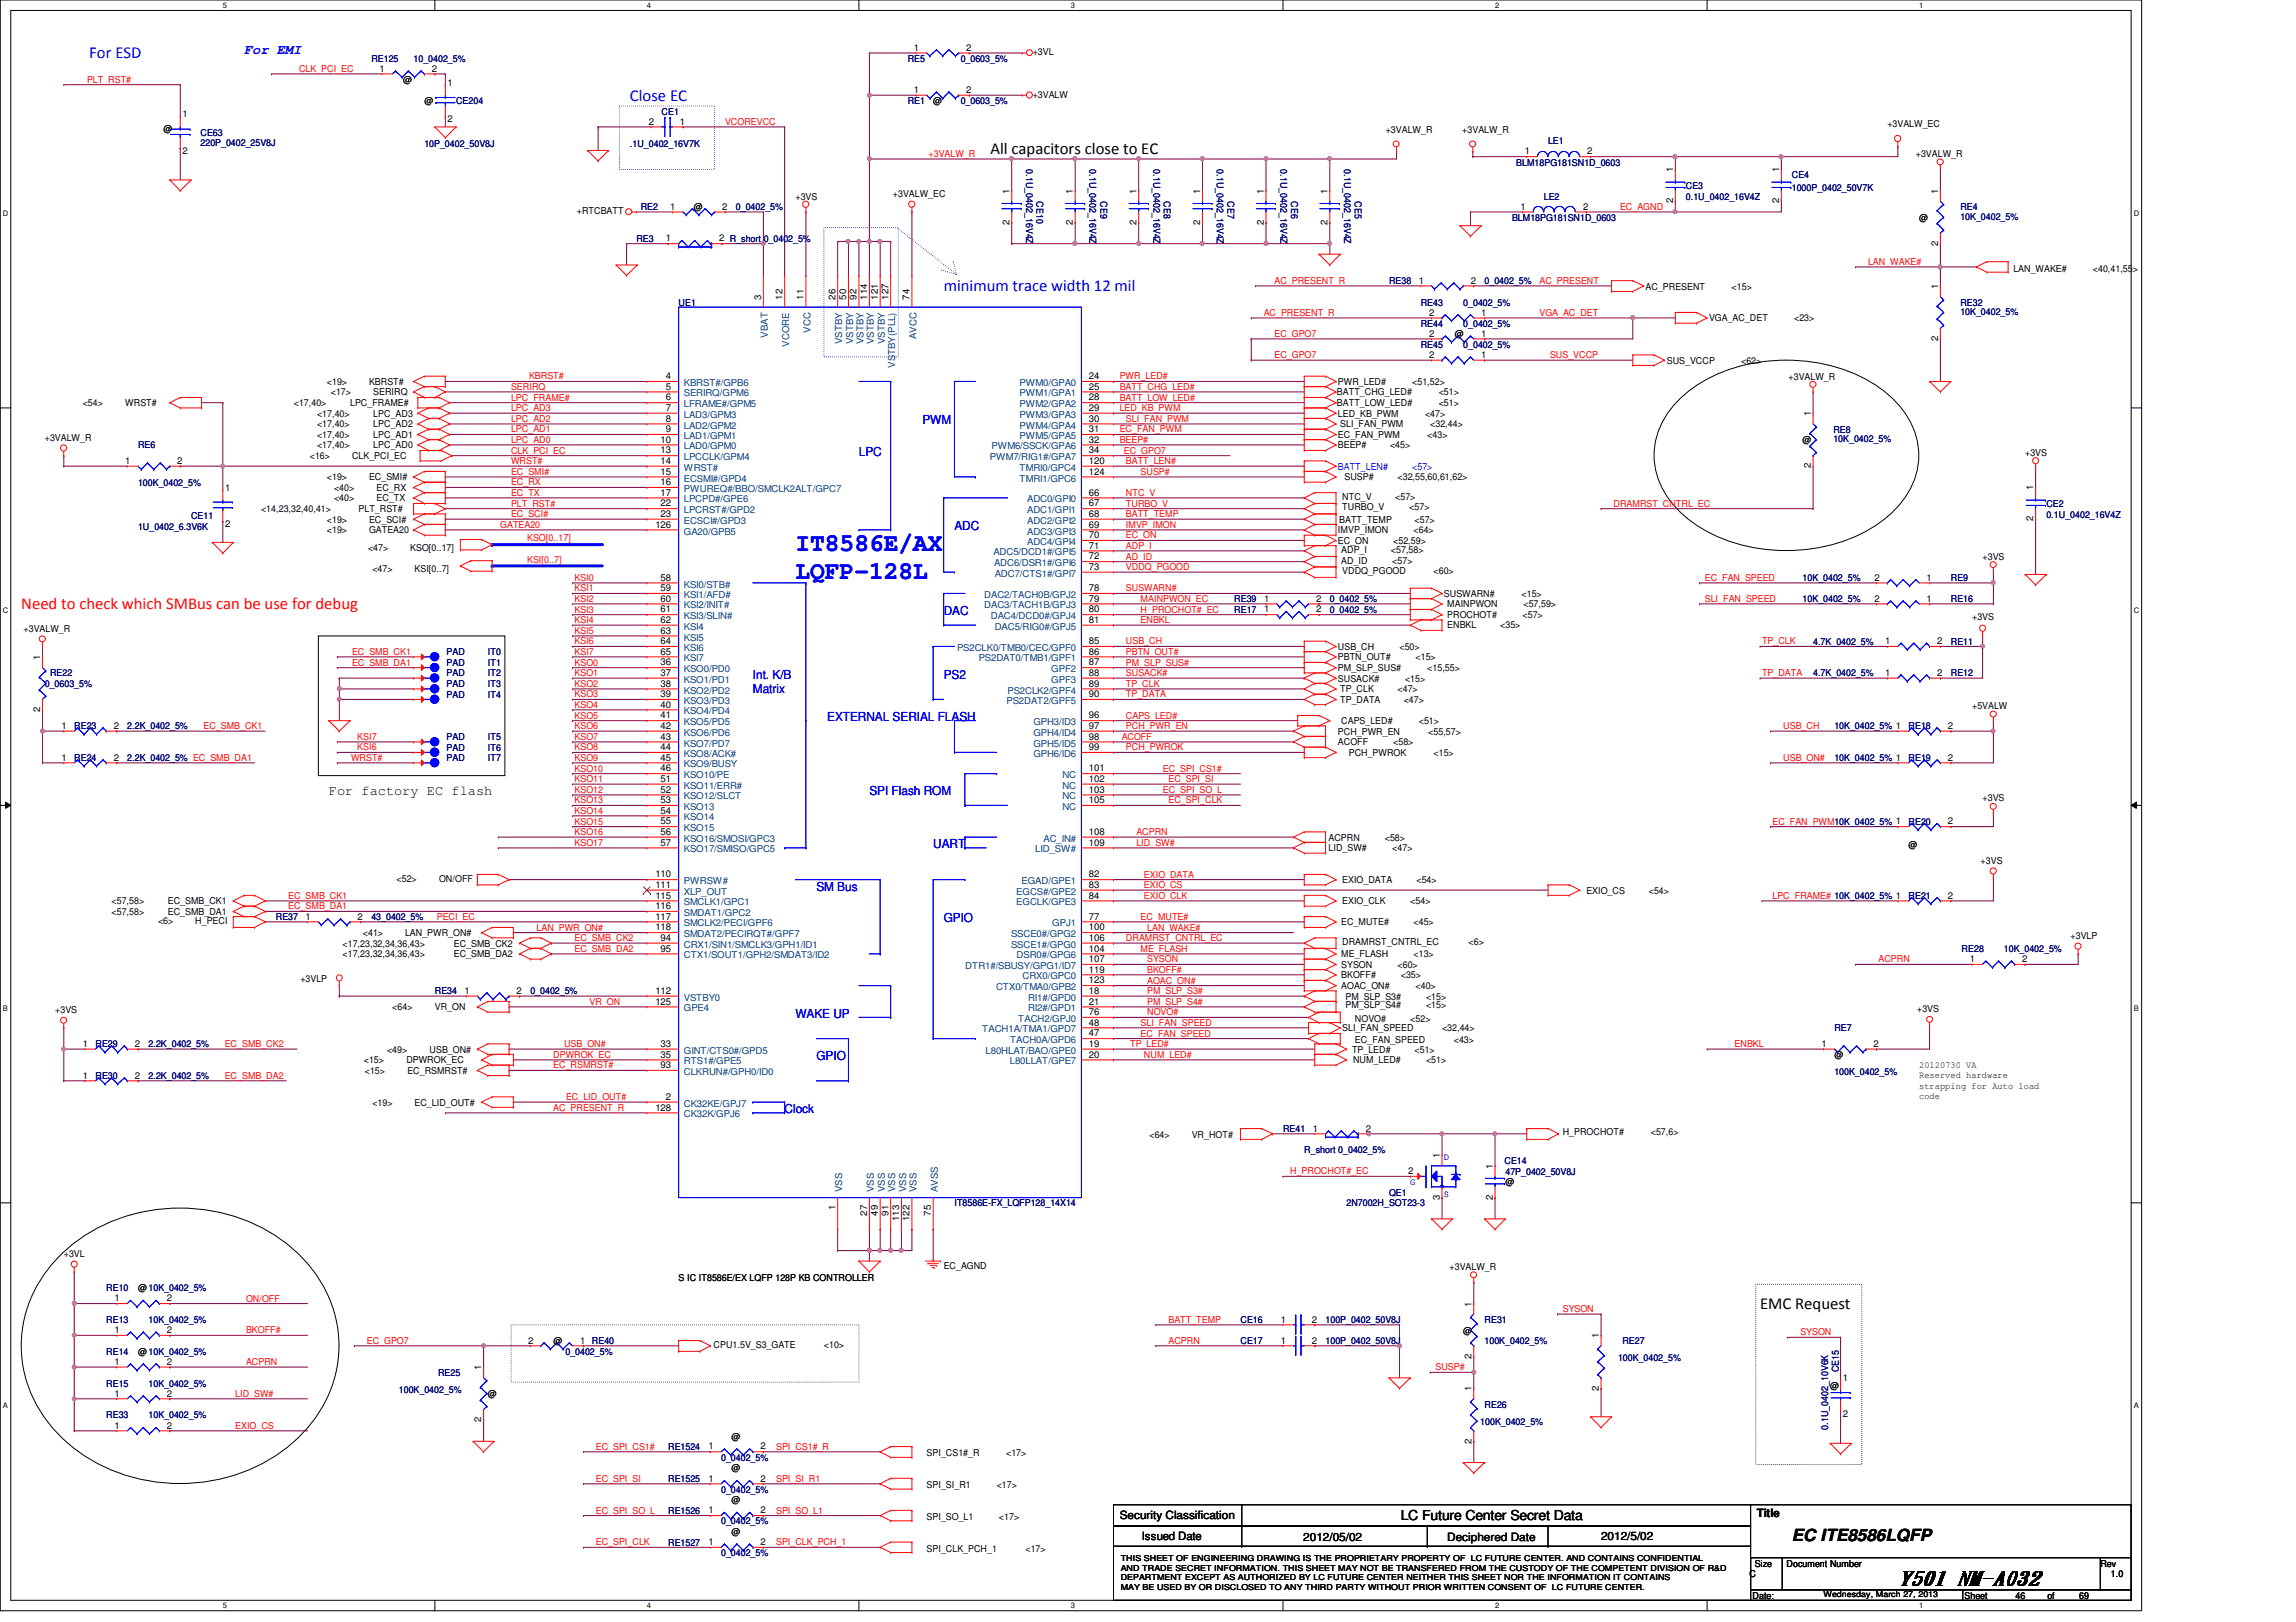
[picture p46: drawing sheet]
<svg xmlns="http://www.w3.org/2000/svg" width="297mm" height="210mm" viewBox="0 0 297 210" stroke-linecap="round" stroke-linejoin="round" font-family="sans-serif">
<defs><g id="words">
<g font-size="3.3" fill="#00f">
<text x="102.9" y="71.3">IT8586E/AX</text>
<text x="102.9" y="75">LQFP-128L</text>
</g>
<text font-size="2.6" x="245.6" y="205.1">Y501 NM-A032</text>
<g font-size="2.2" fill="#00f">
<text x="11.6" y="7.5">For ESD</text>
<text x="81.5" y="13">Close EC</text>
<text x="122.1" y="37.7">minimum trace width 12 mil</text>
</g>
<g font-size="2.2">
<text x="128.1" y="19.9">All capacitors close to EC</text>
<text x="227.7" y="169.4">EMC Request</text>
<text x="231.8" y="199.5">EC ITE8586LQFP</text>
</g>
<text font-size="2.2" fill="#f00" x="2.7" y="78.9">Need to check which SMBus can be use for debug</text>
<text font-size="1.8" fill="#00f" x="31.6" y="7">For EMI</text>
<g font-size="1.8">
<text x="42.5" y="102.9">For factory EC flash</text>
<text x="181.2" y="196.8">LC Future Center Secret Data</text>
</g>
<g font-size="1.6" fill="#00f">
<text x="111.1" y="59">LPC</text>
<text x="119.3" y="54.9">PWM</text>
<text x="123.5" y="68.6">ADC</text>
<text x="122.1" y="79.6">DAC</text>
<text x="97.4" y="87.8">Int. K/B</text>
<text x="97.4" y="89.7">Matrix</text>
<text x="122.1" y="87.8">PS2</text>
<text x="107" y="93.3">EXTERNAL SERIAL FLASH</text>
<text x="112.5" y="102.9">SPI Flash ROM</text>
<text x="120.7" y="109.8">UART</text>
<text x="105.6" y="115.3">SM Bus</text>
<text x="122.1" y="119.4">GPIO</text>
<text x="102.9" y="131.7">WAKE UP</text>
<text x="105.6" y="137.2">GPIO</text>
<text x="101.5" y="144.1">Clock</text>
</g>
<g font-size="1.5">
<text x="144.9" y="196.6">Security Classification</text>
<text x="227.3" y="196.3">Title</text>
<text x="147.7" y="199.3">Issued Date</text>
<text x="168.6" y="199.4">2012/05/02</text>
<text x="187.2" y="199.4">Deciphered Date</text>
<text x="207.1" y="199.3">2012/5/02</text>
</g>
<g font-size="1.2" fill="#f00">
<text x="11.3" y="10.7">PLT_RST#</text>
<text x="38.7" y="9.3">CLK_PCI_EC</text>
<text x="93.8" y="16.2">VCOREVCC</text>
<text x="120.1" y="20.3">+3VALW_R</text>
<text x="209.6" y="27.2">EC_AGND</text>
<text x="241.7" y="34.3">LAN_WAKE#</text>
<text x="163.5" y="40.9">AC_PRESENT_R</text>
<text x="164.9" y="36.7">AC_PRESENT_R</text>
<text x="199.2" y="40.9">VGA_AC_DET</text>
<text x="199.2" y="36.7">AC_PRESENT</text>
<text x="164.9" y="43.6">EC_GPO7</text>
<text x="164.9" y="46.4">EC_GPO7</text>
<text x="200.5" y="46.4">SUS_VCCP</text>
<text x="66.1" y="51.9">LPC_FRAME#</text>
<text x="66.1" y="53.2">LPC_AD3</text>
<text x="66.1" y="50.5">SERIRQ</text>
<text x="68.4" y="49.1">KBRST#</text>
<text x="144.9" y="49.1">PWR_LED#</text>
<text x="144.9" y="50.5">BATT_CHG_LED#</text>
<text x="144.9" y="51.9">BATT_LOW_LED#</text>
<text x="144.9" y="53.2">LED_KB_PWM</text>
<text x="66.1" y="54.6">LPC_AD2</text>
<text x="66.1" y="56">LPC_AD1</text>
<text x="66.1" y="57.3">LPC_AD0</text>
<text x="66.1" y="58.7">CLK_PCI_EC</text>
<text x="144.9" y="57.3">BEEP#</text>
<text x="144.9" y="56">EC_FAN_PWM</text>
<text x="145.4" y="58.7">EC_GPO7</text>
<text x="145.7" y="54.6">SLI_FAN_PWM</text>
<text x="66.1" y="65.6">PLT_RST#</text>
<text x="66.1" y="61.5">EC_SMI#</text>
<text x="66.1" y="60.1">WRST#</text>
<text x="66.1" y="64.2">EC_TX</text>
<text x="66.1" y="62.8">EC_RX</text>
<text x="145.7" y="65.6">TURBO_V</text>
<text x="145.7" y="60.1">BATT_LEN#</text>
<text x="145.7" y="64.2">NTC_V</text>
<text x="147.6" y="61.5">SUSP#</text>
<text x="208.7" y="65.6">DRAMRST_CNTRL_EC</text>
<text x="64.7" y="68.3">GATEA20</text>
<text x="66.1" y="66.9">EC_SCI#</text>
<text x="68.2" y="70.1">KSO[0..17]</text>
<text x="145.7" y="66.9">BATT_TEMP</text>
<text x="145.7" y="71">ADP_I</text>
<text x="145.7" y="68.3">IMVP_IMON</text>
<text x="145.7" y="69.7">EC_ON</text>
<text x="68.2" y="72.8">KSI[0..7]</text>
<text x="74.3" y="75.2">KSI0</text>
<text x="74.3" y="77.9">KSI2</text>
<text x="74.3" y="76.5">KSI1</text>
<text x="145.7" y="76.5">SUSWARN#</text>
<text x="145.7" y="72.4">AD_ID</text>
<text x="145.7" y="73.8">VDDQ_PGOOD</text>
<text x="147.6" y="77.9">MAINPWON_EC</text>
<text x="220.6" y="75.2">EC_FAN_SPEED</text>
<text x="220.6" y="77.9">SLI_FAN_SPEED</text>
<text x="74.3" y="82">KSI5</text>
<text x="74.3" y="80.6">KSI4</text>
<text x="74.3" y="79.3">KSI3</text>
<text x="74.3" y="83.4">KSI6</text>
<text x="145.7" y="83.4">USB_CH</text>
<text x="147.6" y="79.3">H_PROCHOT#_EC</text>
<text x="147.6" y="80.6">ENBKL</text>
<text x="228" y="83.4">TP_CLK</text>
<text x="45.5" y="84.8">EC_SMB_CK1</text>
<text x="45.5" y="86.1">EC_SMB_DA1</text>
<text x="74.3" y="88.9">KSO2</text>
<text x="74.3" y="87.5">KSO1</text>
<text x="74.3" y="86.1">KSO0</text>
<text x="74.3" y="84.8">KSI7</text>
<text x="145.7" y="84.8">PBTN_OUT#</text>
<text x="145.7" y="88.9">TP_CLK</text>
<text x="145.7" y="87.5">SUSACK#</text>
<text x="145.7" y="86.1">PM_SLP_SUS#</text>
<text x="228" y="87.5">TP_DATA</text>
<text x="26.3" y="94.4">EC_SMB_CK1</text>
<text x="46.2" y="95.8">KSI7</text>
<text x="74.3" y="91.6">KSO4</text>
<text x="74.3" y="90.3">KSO3</text>
<text x="74.3" y="95.8">KSO7</text>
<text x="74.3" y="94.4">KSO6</text>
<text x="74.3" y="93">KSO5</text>
<text x="145.1" y="95.8">ACOFF</text>
<text x="145.7" y="90.3">TP_DATA</text>
<text x="145.7" y="93">CAPS_LED#</text>
<text x="145.7" y="94.4">PCH_PWR_EN</text>
<text x="230.7" y="94.4">USB_CH</text>
<text x="45.4" y="98.5">WRST#</text>
<text x="46.2" y="97.1">KSI6</text>
<text x="74.3" y="97.1">KSO8</text>
<text x="74.3" y="98.5">KSO9</text>
<text x="74.3" y="99.9">KSO10</text>
<text x="74.3" y="101.2">KSO11</text>
<text x="145.7" y="97.1">PCH_PWROK</text>
<text x="150.4" y="99.9">EC_SPI_CS1#</text>
<text x="151.2" y="101.2">EC_SPI_SI</text>
<text x="230.7" y="98.5">USB_ON#</text>
<text x="74.3" y="104">KSO13</text>
<text x="74.3" y="102.6">KSO12</text>
<text x="74.3" y="105.3">KSO14</text>
<text x="74.3" y="106.7">KSO15</text>
<text x="150.4" y="102.6">EC_SPI_SO_L</text>
<text x="151.2" y="104">EC_SPI_CLK</text>
<text x="229.3" y="106.7">EC_FAN_PWM10K_0402_5% 1</text>
<text x="74.3" y="108.1">KSO16</text>
<text x="74.3" y="109.5">KSO17</text>
<text x="147" y="108.1">ACPRN</text>
<text x="147" y="109.5">LID_SW#</text>
<text x="148" y="113.6">EXIO_DATA</text>
<text x="37.3" y="117.7">EC_SMB_DA1</text>
<text x="37.3" y="116.3">EC_SMB_CK1</text>
<text x="56.5" y="119">PECI_EC</text>
<text x="147.6" y="119">EC_MUTE#</text>
<text x="148" y="114.9">EXIO_CS</text>
<text x="148" y="116.3">EXIO_CLK</text>
<text x="229.3" y="116.3">LPC_FRAME# 10K_0402_5% 1</text>
<text x="69.4" y="120.4">LAN_PWR_ON#</text>
<text x="74.3" y="121.8">EC_SMB_CK2</text>
<text x="74.3" y="123.2">EC_SMB_DA2</text>
<text x="145.7" y="121.8">DRAMRST_CNTRL_EC</text>
<text x="147.6" y="123.2">ME_FLASH</text>
<text x="148.4" y="125.9">BKOFF#</text>
<text x="148.4" y="120.4">LAN_WAKE#</text>
<text x="148.4" y="124.5">SYSON</text>
<text x="243" y="124.5">ACPRN</text>
<text x="76.3" y="130">VR_ON</text>
<text x="148.4" y="127.3">AOAC_ON#</text>
<text x="148.4" y="128.7">PM_SLP_S3#</text>
<text x="148.4" y="130">PM_SLP_S4#</text>
<text x="148.4" y="131.4">NOVO#</text>
<text x="29.1" y="135.5">EC_SMB_CK2</text>
<text x="71.6" y="136.9">DPWROK_EC</text>
<text x="73" y="135.5">USB_ON#</text>
<text x="146.2" y="135.5">TP_LED#</text>
<text x="147.6" y="134.2">EC_FAN_SPEED</text>
<text x="147.6" y="132.8">SLI_FAN_SPEED</text>
<text x="148" y="136.9">NUM_LED#</text>
<text x="224.4" y="135.5">ENBKL</text>
<text x="29.1" y="139.6">EC_SMB_DA2</text>
<text x="71.6" y="138.3">EC_RSMRST#</text>
<text x="71.6" y="143.8">AC_PRESENT_R</text>
<text x="73.2" y="142.4">EC_LID_OUT#</text>
<text x="166.9" y="152">H_PROCHOT#_EC</text>
<text x="31.8" y="168.4">ON/OFF</text>
<text x="31.8" y="172.6">BKOFF#</text>
<text x="47.5" y="173.9">EC_GPO7</text>
<text x="151.2" y="171.2">BATT_TEMP</text>
<text x="151.2" y="173.9">ACPRN</text>
<text x="202.2" y="169.8">SYSON</text>
<text x="232.9" y="172.8">SYSON</text>
<text x="31.8" y="176.7">ACPRN</text>
<text x="185.7" y="177.3">SUSP#</text>
<text x="30.4" y="180.8">LID_SW#</text>
<text x="30.4" y="184.9">EXIO_CS</text>
<text x="77.1" y="187.6">EC_SPI_CS1#</text>
<text x="77.1" y="191.8">EC_SPI_SI</text>
<text x="100.4" y="191.8">SPI_SI_R1</text>
<text x="100.4" y="187.6">SPI_CS1#_R</text>
<text x="77.1" y="195.9">EC_SPI_SO_L</text>
<text x="100.4" y="195.9">SPI_SO_L1</text>
<text x="77.1" y="200">EC_SPI_CLK</text>
<text x="100.4" y="200">SPI_CLK_PCH_1</text>
</g>
<g font-size="1.2" fill="#000080">
<text x="48" y="8">RE125</text>
<text x="53.5" y="8">10_0402_5%</text>
<text x="117.4" y="8">RE5</text>
<text x="124.3" y="8">0_0603_5%</text>
<text x="25.9" y="17.6">CE63</text>
<text x="59" y="13.5">CE204</text>
<text x="85.6" y="14.9">CE1</text>
<text x="117.4" y="13.5">RE1</text>
<text x="124.3" y="13.5">0_0603_5%</text>
<text x="25.9" y="18.8">220P_0402_25V8J</text>
<text x="54.9" y="19">10P_0402_50V8J</text>
<text x="81.5" y="19">.1U_0402_16V7K</text>
<text x="132.8" y="21.9" transform="rotate(90 132.8 21.9)">0.1U_0402_16V4Z</text>
<text x="141" y="21.9" transform="rotate(90 141 21.9)">0.1U_0402_16V4Z</text>
<text x="149.2" y="21.9" transform="rotate(90 149.2 21.9)">0.1U_0402_16V4Z</text>
<text x="157.4" y="21.9" transform="rotate(90 157.4 21.9)">0.1U_0402_16V4Z</text>
<text x="165.6" y="21.9" transform="rotate(90 165.6 21.9)">0.1U_0402_16V4Z</text>
<text x="173.9" y="21.9" transform="rotate(90 173.9 21.9)">0.1U_0402_16V4Z</text>
<text x="196.2" y="21.4">BLM18PG181SN1D_0603</text>
<text x="200.3" y="18.7">LE1</text>
<text x="231.8" y="23.1">CE4</text>
<text x="82.9" y="27.2">RE2</text>
<text x="95.2" y="27.2">0_0402_5%</text>
<text x="134.1" y="26" transform="rotate(90 134.1 26)">CE10</text>
<text x="142.4" y="26" transform="rotate(90 142.4 26)">CE9</text>
<text x="150.6" y="26" transform="rotate(90 150.6 26)">CE8</text>
<text x="158.8" y="26" transform="rotate(90 158.8 26)">CE7</text>
<text x="167" y="26" transform="rotate(90 167 26)">CE6</text>
<text x="175.3" y="26" transform="rotate(90 175.3 26)">CE5</text>
<text x="195.6" y="28.6">BLM18PG181SN1D_0603</text>
<text x="199.7" y="25.8">LE2</text>
<text x="218.1" y="24.4">CE3</text>
<text x="218.1" y="25.8">0.1U_0402_16V4Z</text>
<text x="231.8" y="24.7">1000P_0402_50V7K</text>
<text x="253.6" y="27.2">RE4</text>
<text x="253.6" y="28.4">10K_0402_5%</text>
<text x="82.3" y="31.3">RE3</text>
<text x="87.8" y="39.5">UE1</text>
<text x="179.7" y="36.8">RE38</text>
<text x="183.8" y="39.5">RE43</text>
<text x="189.3" y="39.5">0_0402_5%</text>
<text x="192.1" y="36.8">0_0402_5%</text>
<text x="253.6" y="39.5">RE32</text>
<text x="253.6" y="40.8">10K_0402_5%</text>
<text x="183.8" y="42.3">RE44</text>
<text x="183.8" y="45">RE45</text>
<text x="189.3" y="42.3">0_0402_5%</text>
<text x="189.3" y="45">0_0402_5%</text>
<text x="17.9" y="58">RE6</text>
<text x="237.2" y="56">RE8</text>
<text x="237.2" y="57.2">10K_0402_5%</text>
<text x="17.9" y="62.9">100K_0402_5%</text>
<text x="264.7" y="65.6">CE2</text>
<text x="17.9" y="68.6">1U_0402_6.3V6K</text>
<text x="24.7" y="67.2">CE11</text>
<text x="264.7" y="67">0.1U_0402_16V4Z</text>
<text x="159.7" y="77.9">RE39</text>
<text x="172" y="77.9">0_0402_5%</text>
<text x="233.2" y="75.2">10K_0402_5%</text>
<text x="233.2" y="77.9">10K_0402_5%</text>
<text x="252.4" y="75.2">RE9</text>
<text x="252.4" y="77.9">RE16</text>
<text x="159.7" y="79.3">RE17</text>
<text x="172" y="79.3">0_0402_5%</text>
<text x="234.6" y="83.4">4.7K_0402_5%</text>
<text x="252.4" y="83.4">RE11</text>
<text x="5.8" y="88.9">0_0603_5%</text>
<text x="6.5" y="87.5">RE22</text>
<text x="57.8" y="86.1">PAD</text>
<text x="57.8" y="88.9">PAD</text>
<text x="57.8" y="84.8">PAD</text>
<text x="57.8" y="87.5">PAD</text>
<text x="63.1" y="86.1">IT1</text>
<text x="63.1" y="88.9">IT3</text>
<text x="63.1" y="84.8">IT0</text>
<text x="63.1" y="87.5">IT2</text>
<text x="234.6" y="87.5">4.7K_0402_5%</text>
<text x="252.4" y="87.5">RE12</text>
<text x="9.6" y="94.4">RE23</text>
<text x="16.5" y="94.4">2.2K_0402_5%</text>
<text x="57.8" y="95.8">PAD</text>
<text x="57.8" y="90.3">PAD</text>
<text x="63.1" y="95.8">IT5</text>
<text x="63.1" y="90.3">IT4</text>
<text x="237.3" y="94.4">10K_0402_5% 1</text>
<text x="246.9" y="94.4">RE18</text>
<text x="9.6" y="98.5">RE24</text>
<text x="16.5" y="98.5">2.2K_0402_5% EC_SMB_DA1</text>
<text x="57.8" y="98.5">PAD</text>
<text x="57.8" y="97.2">PAD</text>
<text x="63.1" y="98.5">IT7</text>
<text x="63.1" y="97.2">IT6</text>
<text x="237.3" y="98.5">10K_0402_5% 1</text>
<text x="246.9" y="98.5">RE19</text>
<text x="246.9" y="106.7">RE20</text>
<text x="35.7" y="119.1">RE37</text>
<text x="48" y="119.1">43_0402_5%</text>
<text x="246.9" y="116.3">RE21</text>
<text x="253.8" y="123.2">RE28</text>
<text x="259.2" y="123.2">10K_0402_5%</text>
<text x="56.3" y="128.7">RE34</text>
<text x="68.6" y="128.7">0_0402_5%</text>
<text x="12.4" y="135.6">RE29</text>
<text x="19.2" y="135.6">2.2K_0402_5%</text>
<text x="237.3" y="133.5">RE7</text>
<text x="12.4" y="139.7">RE30</text>
<text x="19.2" y="139.7">2.2K_0402_5%</text>
<text x="237.3" y="139.1">100K_0402_5%</text>
<text x="166" y="146.5">RE41</text>
<text x="168.7" y="149.3">R_short 0_0402_5%</text>
<text x="179.7" y="154.7">QE1</text>
<text x="194.6" y="150.6">CE14</text>
<text x="194.8" y="152">47P_0402_50V8J</text>
<text x="123.5" y="156.1">IT8586E-FX_LQFP128_14X14</text>
<text x="174.2" y="156.1">2N7002H_SOT23-3</text>
<text x="13.8" y="167.1">RE10</text>
<text x="13.8" y="171.2">RE13</text>
<text x="19.2" y="171.2">10K_0402_5%</text>
<text x="160.5" y="173.9">CE17</text>
<text x="160.5" y="171.2">CE16</text>
<text x="171.5" y="173.9">100P_0402_50V8J</text>
<text x="171.5" y="171.2">100P_0402_50V8J</text>
<text x="192.1" y="171.2">RE31</text>
<text x="192.1" y="173.9">100K_0402_5%</text>
<text x="209.9" y="173.9">RE27</text>
<text x="13.8" y="179.5">RE15</text>
<text x="13.8" y="175.3">RE14</text>
<text x="19.2" y="179.5">10K_0402_5%</text>
<text x="56.7" y="178.1">RE25</text>
<text x="73.1" y="175.3">0_0402_5%</text>
<text x="209.3" y="176.1">100K_0402_5%</text>
<text x="237.9" y="177.6" transform="rotate(-90 237.9 177.6)">CE15</text>
<text x="13.8" y="183.6">RE33</text>
<text x="19.2" y="183.6">10K_0402_5%</text>
<text x="51.6" y="180.3">100K_0402_5%</text>
<text x="191.5" y="184.4">100K_0402_5%</text>
<text x="192.1" y="182.2">RE26</text>
<text x="236.5" y="185" transform="rotate(-90 236.5 185)">0.1U_0402_10V6K</text>
<text x="86.4" y="187.7">RE1524</text>
<text x="86.4" y="191.8">RE1525</text>
<text x="93.3" y="189">0_0402_5%</text>
<text x="86.4" y="195.9">RE1526</text>
<text x="93.3" y="193.2">0_0402_5%</text>
<text x="93.3" y="197.3">0_0402_5%</text>
<text x="86.4" y="200">RE1527</text>
<text x="93.3" y="201.4">0_0402_5%</text>
</g>
<g font-size="1.2">
<text x="49.1" y="9.3">1</text>
<text x="52.2" y="10.7">@</text>
<text x="55.9" y="9.3">2</text>
<text x="57.9" y="11.1">1</text>
<text x="118.2" y="6.6">1</text>
<text x="125" y="6.6">2</text>
<text x="133.6" y="7.2">+3VL</text>
<text x="21.2" y="17">@</text>
<text x="23.6" y="15.2">1</text>
<text x="54.9" y="13.5">@</text>
<text x="57.9" y="15.8">2</text>
<text x="83.9" y="16.1">2</text>
<text x="88" y="16.1">1</text>
<text x="118.2" y="12">1</text>
<text x="120.7" y="13.5">@</text>
<text x="125" y="12">2</text>
<text x="133.6" y="12.7">+3VALW</text>
<text x="179.3" y="17.2">+3VALW_R</text>
<text x="189.2" y="17.2">+3VALW_R</text>
<text x="244.2" y="16.5">+3VALW_EC</text>
<text x="23.6" y="19.9">2</text>
<text x="197.3" y="20">1</text>
<text x="205.4" y="20">2</text>
<text x="216.4" y="22.3" transform="rotate(-90 216.4 22.3)">1</text>
<text x="230.2" y="22.3" transform="rotate(-90 230.2 22.3)">1</text>
<text x="247.9" y="20.3">+3VALW_R</text>
<text x="74.6" y="27.7">+RTCBATT</text>
<text x="86.7" y="27.1">1</text>
<text x="89.7" y="27.2">@</text>
<text x="93.4" y="27.1">2</text>
<text x="102.9" y="25.8">+3VS</text>
<text x="115.5" y="25.5">+3VALW_EC</text>
<text x="130.6" y="29.1" transform="rotate(-90 130.6 29.1)">2</text>
<text x="130.6" y="25.1" transform="rotate(-90 130.6 25.1)">1</text>
<text x="138.8" y="29.1" transform="rotate(-90 138.8 29.1)">2</text>
<text x="138.8" y="25.1" transform="rotate(-90 138.8 25.1)">1</text>
<text x="147" y="29.1" transform="rotate(-90 147 29.1)">2</text>
<text x="147" y="25.1" transform="rotate(-90 147 25.1)">1</text>
<text x="155.3" y="29.1" transform="rotate(-90 155.3 29.1)">2</text>
<text x="155.3" y="25.1" transform="rotate(-90 155.3 25.1)">1</text>
<text x="163.5" y="29.1" transform="rotate(-90 163.5 29.1)">2</text>
<text x="163.5" y="25.1" transform="rotate(-90 163.5 25.1)">1</text>
<text x="171.7" y="29.1" transform="rotate(-90 171.7 29.1)">2</text>
<text x="171.7" y="25.1" transform="rotate(-90 171.7 25.1)">1</text>
<text x="196.7" y="27.1">1</text>
<text x="204.8" y="27.1">2</text>
<text x="216.4" y="26.3" transform="rotate(-90 216.4 26.3)">2</text>
<text x="230.2" y="26.3" transform="rotate(-90 230.2 26.3)">2</text>
<text x="248.3" y="28.6">@</text>
<text x="250.7" y="25.1" transform="rotate(-90 250.7 25.1)">1</text>
<text x="86.1" y="31.2">1</text>
<text x="93" y="31.2">2 R_short 0_0402_5%</text>
<text x="250.7" y="31.8" transform="rotate(-90 250.7 31.8)">2</text>
<text x="260.5" y="35.1">LAN_WAKE#</text>
<text x="270.8" y="35.1">&lt;40,41,55&gt;</text>
<text x="98.5" y="38.8" transform="rotate(-90 98.5 38.8)">3</text>
<text x="101.2" y="38.8" transform="rotate(-90 101.2 38.8)">12</text>
<text x="104" y="38.8" transform="rotate(-90 104 38.8)">11</text>
<text x="108.1" y="38.8" transform="rotate(-90 108.1 38.8)">26</text>
<text x="109.5" y="38.8" transform="rotate(-90 109.5 38.8)">50</text>
<text x="110.8" y="38.8" transform="rotate(-90 110.8 38.8)">92</text>
<text x="112.2" y="38.8" transform="rotate(-90 112.2 38.8)">114</text>
<text x="113.6" y="38.8" transform="rotate(-90 113.6 38.8)">121</text>
<text x="114.9" y="38.8" transform="rotate(-90 114.9 38.8)">127</text>
<text x="117.7" y="38.8" transform="rotate(-90 117.7 38.8)">74</text>
<text x="183.6" y="36.7">1</text>
<text x="184.9" y="40.9">2</text>
<text x="190.3" y="36.7">2</text>
<text x="191.6" y="40.9">1</text>
<text x="212.9" y="37.5">AC_PRESENT</text>
<text x="221.1" y="41.6">VGA_AC_DET</text>
<text x="224" y="37.5">&lt;15&gt;</text>
<text x="232.1" y="41.6">&lt;23&gt;</text>
<text x="250.7" y="37.4" transform="rotate(-90 250.7 37.4)">1</text>
<text x="184.9" y="43.6">2</text>
<text x="184.9" y="46.3">2</text>
<text x="188.2" y="43.6">@</text>
<text x="191.6" y="43.6">1</text>
<text x="191.6" y="46.3">1</text>
<text x="215.6" y="47.1">SUS_VCCP</text>
<text x="225.3" y="47.1">&lt;62&gt;</text>
<text x="250.7" y="44.2" transform="rotate(-90 250.7 44.2)">2</text>
<text x="10.7" y="52.6">&lt;54&gt;</text>
<text x="16.2" y="52.6">WRST#</text>
<text x="38" y="52.6">&lt;17,40&gt;</text>
<text x="41" y="53.9">&lt;17,40&gt;</text>
<text x="42.3" y="49.8">&lt;19&gt;</text>
<text x="42.8" y="51.2">&lt;17&gt;</text>
<text x="45.3" y="52.6">LPC_FRAME#</text>
<text x="47.7" y="49.8">KBRST#</text>
<text x="48.3" y="53.9">LPC_AD3</text>
<text x="48.3" y="51.2">SERIRQ</text>
<text x="86.1" y="49.1">4</text>
<text x="86.1" y="50.4">5</text>
<text x="86.1" y="53.2">7</text>
<text x="86.1" y="51.8">6</text>
<text x="140.9" y="49.1">24</text>
<text x="140.9" y="50.4">25</text>
<text x="140.9" y="51.8">28</text>
<text x="140.9" y="53.2">29</text>
<text x="173" y="51.2">BATT_CHG_LED#</text>
<text x="173" y="52.6">BATT_LOW_LED#</text>
<text x="173.1" y="49.8">PWR_LED#</text>
<text x="173.1" y="53.9">LED_KB_PWM</text>
<text x="182.7" y="49.8">&lt;51,52&gt;</text>
<text x="184.4" y="53.9">&lt;47&gt;</text>
<text x="186.1" y="51.2">&lt;51&gt;</text>
<text x="186.1" y="52.6">&lt;51&gt;</text>
<text x="231.4" y="49.1">+3VALW_R</text>
<text x="234.3" y="53.9" transform="rotate(-90 234.3 53.9)">1</text>
<text x="5.8" y="57.1">+3VALW_R</text>
<text x="40.1" y="59.4">&lt;16&gt;</text>
<text x="41" y="55.3">&lt;17,40&gt;</text>
<text x="41" y="56.7">&lt;17,40&gt;</text>
<text x="41" y="58">&lt;17,40&gt;</text>
<text x="45.5" y="59.4">CLK_PCI_EC</text>
<text x="48.3" y="55.3">LPC_AD2</text>
<text x="48.3" y="56.7">LPC_AD1</text>
<text x="48.3" y="58">LPC_AD0</text>
<text x="85.5" y="57.3">10</text>
<text x="85.5" y="58.7">13</text>
<text x="86.1" y="54.6">8</text>
<text x="86.1" y="55.9">9</text>
<text x="140.9" y="54.6">30</text>
<text x="140.9" y="55.9">31</text>
<text x="140.9" y="57.3">32</text>
<text x="140.9" y="58.7">34</text>
<text x="173.1" y="56.7">EC_FAN_PWM</text>
<text x="173.1" y="58">BEEP#</text>
<text x="173.4" y="55.3">SLI_FAN_PWM</text>
<text x="179.8" y="58">&lt;45&gt;</text>
<text x="184.7" y="56.7">&lt;43&gt;</text>
<text x="185" y="55.3">&lt;32,44&gt;</text>
<text x="233.2" y="57.4">@</text>
<text x="262" y="59">+3VS</text>
<text x="16.2" y="60">1</text>
<text x="22.9" y="60">2</text>
<text x="29.1" y="63.5">1</text>
<text x="42.3" y="62.1">&lt;19&gt;</text>
<text x="43.2" y="64.9">&lt;40&gt;</text>
<text x="43.2" y="63.5">&lt;40&gt;</text>
<text x="47.7" y="62.1">EC_SMI#</text>
<text x="48.7" y="64.9">EC_TX</text>
<text x="48.7" y="63.5">EC_RX</text>
<text x="85.5" y="65.5">22</text>
<text x="85.5" y="60">14</text>
<text x="85.5" y="61.4">15</text>
<text x="85.5" y="62.8">16</text>
<text x="85.5" y="64.1">17</text>
<text x="140.9" y="65.5">67</text>
<text x="140.9" y="60">120</text>
<text x="140.9" y="61.4">124</text>
<text x="140.9" y="64.1">66</text>
<text x="173.6" y="66">TURBO_V</text>
<text x="173.6" y="64.6">NTC_V</text>
<text x="173.9" y="62.1">SUSP#</text>
<text x="180.5" y="64.6">&lt;57&gt;</text>
<text x="180.8" y="62.1">&lt;32,55,60,61,62&gt;</text>
<text x="182.3" y="66">&lt;57&gt;</text>
<text x="234.3" y="60.6" transform="rotate(-90 234.3 60.6)">2</text>
<text x="263.1" y="63.5" transform="rotate(-90 263.1 63.5)">1</text>
<text x="29.1" y="68.2">2</text>
<text x="33.8" y="66.3">&lt;14,23,32,40,41&gt;</text>
<text x="42.3" y="69">&lt;19&gt;</text>
<text x="42.3" y="67.6">&lt;19&gt;</text>
<text x="46.4" y="66.3">PLT_RST#</text>
<text x="47.6" y="71.3">&lt;47&gt;</text>
<text x="47.7" y="69">GATEA20</text>
<text x="47.7" y="67.6">EC_SCI#</text>
<text x="53.1" y="71.3">KSO[0..17]</text>
<text x="84.8" y="68.3">126</text>
<text x="85.5" y="66.9">23</text>
<text x="140.9" y="66.9">68</text>
<text x="140.9" y="68.3">69</text>
<text x="140.9" y="69.6">70</text>
<text x="140.9" y="71">71</text>
<text x="173.1" y="69">IMVP_IMON</text>
<text x="173.1" y="70.4">EC_ON</text>
<text x="173.3" y="67.6">BATT_TEMP</text>
<text x="173.5" y="71.6">ADP_I</text>
<text x="180" y="71.6">&lt;57,58&gt;</text>
<text x="180.3" y="70.4">&lt;52,59&gt;</text>
<text x="182.9" y="69">&lt;64&gt;</text>
<text x="183" y="67.6">&lt;57&gt;</text>
<text x="263.1" y="67.5" transform="rotate(-90 263.1 67.5)">2</text>
<text x="48.2" y="74.1">&lt;47&gt;</text>
<text x="53.6" y="74.1">KSI[0..7]</text>
<text x="85.5" y="75.1">58</text>
<text x="85.5" y="76.5">59</text>
<text x="85.5" y="77.9">60</text>
<text x="140.9" y="72.4">72</text>
<text x="140.9" y="73.7">73</text>
<text x="140.9" y="77.9">79</text>
<text x="140.9" y="76.5">78</text>
<text x="163.5" y="77.9">1</text>
<text x="170.3" y="77.9">2</text>
<text x="173.5" y="73">AD_ID</text>
<text x="173.6" y="74.3">VDDQ_PGOOD</text>
<text x="180.1" y="73">&lt;57&gt;</text>
<text x="185.5" y="74.3">&lt;60&gt;</text>
<text x="186.8" y="77.3">SUSWARN#</text>
<text x="196.8" y="77.3">&lt;15&gt;</text>
<text x="242.5" y="75.1">2</text>
<text x="242.5" y="77.9">2</text>
<text x="249.3" y="75.1">1</text>
<text x="249.3" y="77.9">1</text>
<text x="256.5" y="72.4">+3VS</text>
<text x="3" y="81.8">+3VALW_R</text>
<text x="85.5" y="79.2">61</text>
<text x="85.5" y="80.6">62</text>
<text x="85.5" y="82">63</text>
<text x="85.5" y="83.4">64</text>
<text x="140.9" y="79.2">80</text>
<text x="140.9" y="80.6">81</text>
<text x="140.9" y="83.4">85</text>
<text x="163.5" y="79.2">1</text>
<text x="170.3" y="79.2">2</text>
<text x="187.2" y="80">PROCHOT#</text>
<text x="187.2" y="78.6">MAINPWON</text>
<text x="187.2" y="81.2">ENBKL</text>
<text x="194.1" y="81.2">&lt;35&gt;</text>
<text x="197" y="80">&lt;57&gt;</text>
<text x="197.1" y="78.6">&lt;57,59&gt;</text>
<text x="243.9" y="83.4">1</text>
<text x="250.6" y="83.4">2</text>
<text x="255.1" y="80.3">+3VS</text>
<text x="5.2" y="85.4" transform="rotate(-90 5.2 85.4)">1</text>
<text x="85.5" y="86.1">36</text>
<text x="85.5" y="87.5">37</text>
<text x="85.5" y="88.9">38</text>
<text x="85.5" y="84.7">65</text>
<text x="140.9" y="84.7">86</text>
<text x="140.9" y="86.1">87</text>
<text x="140.9" y="87.5">88</text>
<text x="140.9" y="88.9">89</text>
<text x="173.1" y="85.5">PBTN_OUT#</text>
<text x="173.1" y="84.1">USB_CH</text>
<text x="173.1" y="88.2">SUSACK#</text>
<text x="173.1" y="86.9">PM_SLP_SUS#</text>
<text x="173.4" y="89.6">TP_CLK</text>
<text x="180.8" y="89.6">&lt;47&gt;</text>
<text x="181.1" y="84.1">&lt;50&gt;</text>
<text x="181.8" y="88.2">&lt;15&gt;</text>
<text x="183.1" y="85.5">&lt;15&gt;</text>
<text x="184.7" y="86.9">&lt;15,55&gt;</text>
<text x="243.9" y="87.5">1</text>
<text x="250.6" y="87.5">2</text>
<text x="5.2" y="92.2" transform="rotate(-90 5.2 92.2)">2</text>
<text x="8" y="94.3">1</text>
<text x="14.7" y="94.3">2</text>
<text x="85.5" y="90.2">39</text>
<text x="85.5" y="91.6">40</text>
<text x="85.5" y="93">41</text>
<text x="85.5" y="94.3">42</text>
<text x="85.5" y="95.7">43</text>
<text x="140.9" y="95.7">98</text>
<text x="140.9" y="90.2">90</text>
<text x="140.9" y="93">96</text>
<text x="140.9" y="94.3">97</text>
<text x="173.1" y="95.1">PCH_PWR_EN</text>
<text x="173.4" y="91">TP_DATA</text>
<text x="173.5" y="93.7">CAPS_LED#</text>
<text x="181.6" y="91">&lt;47&gt;</text>
<text x="183.6" y="93.7">&lt;51&gt;</text>
<text x="184.8" y="95.1">&lt;55,57&gt;</text>
<text x="252" y="94.3">2</text>
<text x="255.1" y="91.8">+5VALW</text>
<text x="8" y="98.4">1</text>
<text x="14.7" y="98.4">2</text>
<text x="85.5" y="101.2">51</text>
<text x="85.5" y="97.1">44</text>
<text x="85.5" y="98.4">45</text>
<text x="85.5" y="99.8">46</text>
<text x="140.9" y="97.1">99</text>
<text x="140.9" y="99.8">101</text>
<text x="140.9" y="101.2">102</text>
<text x="173.1" y="96.4">ACOFF</text>
<text x="174.5" y="97.8">PCH_PWROK</text>
<text x="180.3" y="96.4">&lt;58&gt;</text>
<text x="185.5" y="97.8">&lt;15&gt;</text>
<text x="252" y="98.4">2</text>
<text x="85.5" y="102.6">52</text>
<text x="85.5" y="103.9">53</text>
<text x="85.5" y="105.3">54</text>
<text x="85.5" y="106.7">55</text>
<text x="140.9" y="102.6">103</text>
<text x="140.9" y="103.9">105</text>
<text x="252" y="106.7">2</text>
<text x="256.5" y="103.7">+3VS</text>
<text x="84.8" y="113.5">110</text>
<text x="85.5" y="108">56</text>
<text x="85.5" y="109.4">57</text>
<text x="140.9" y="113.5">82</text>
<text x="140.9" y="108">108</text>
<text x="140.9" y="109.4">109</text>
<text x="171.9" y="108.8">ACPRN</text>
<text x="171.9" y="110.2">LID_SW#</text>
<text x="179.2" y="108.8">&lt;58&gt;</text>
<text x="180.1" y="110.2">&lt;47&gt;</text>
<text x="246.9" y="109.8">@</text>
<text x="256.2" y="111.8">+3VS</text>
<text x="14.4" y="117">&lt;57,58&gt;</text>
<text x="14.4" y="118.4">&lt;57,58&gt;</text>
<text x="20.4" y="119.6">&lt;6&gt;</text>
<text x="21.7" y="117">EC_SMB_CK1</text>
<text x="21.7" y="118.4">EC_SMB_DA1</text>
<text x="25.3" y="119.6">H_PECI</text>
<text x="39.5" y="119">1</text>
<text x="46.3" y="119">2</text>
<text x="51.3" y="114.1">&lt;52&gt;</text>
<text x="56.8" y="114.1">ON/OFF</text>
<text x="84.8" y="114.9">111</text>
<text x="84.8" y="116.3">115</text>
<text x="84.8" y="117.6">116</text>
<text x="84.8" y="119">117</text>
<text x="140.9" y="119">77</text>
<text x="140.9" y="114.9">83</text>
<text x="140.9" y="116.3">84</text>
<text x="173.5" y="119.8">EC_MUTE#</text>
<text x="173.6" y="117">EXIO_CLK</text>
<text x="173.6" y="114.3">EXIO_DATA</text>
<text x="182.5" y="117">&lt;54&gt;</text>
<text x="182.9" y="119.8">&lt;45&gt;</text>
<text x="183.3" y="114.3">&lt;54&gt;</text>
<text x="205.2" y="115.7">EXIO_CS</text>
<text x="213.3" y="115.7">&lt;54&gt;</text>
<text x="252" y="116.3">2</text>
<text x="44.3" y="122.5">&lt;17,23,32,34,36,43&gt;</text>
<text x="44.3" y="123.9">&lt;17,23,32,34,36,43&gt;</text>
<text x="46.9" y="121.2">&lt;41&gt;</text>
<text x="52.4" y="121.2">LAN_PWR_ON#</text>
<text x="58.7" y="122.5">EC_SMB_CK2</text>
<text x="58.7" y="123.9">EC_SMB_DA2</text>
<text x="84.8" y="120.4">118</text>
<text x="85.5" y="123.1">95</text>
<text x="85.5" y="121.8">94</text>
<text x="140.9" y="120.4">100</text>
<text x="140.9" y="123.1">104</text>
<text x="140.9" y="125.9">119</text>
<text x="140.9" y="121.8">106</text>
<text x="140.9" y="124.5">107</text>
<text x="173.5" y="123.9">ME_FLASH</text>
<text x="173.5" y="125.3">SYSON</text>
<text x="173.6" y="122.3">DRAMRST_CNTRL_EC</text>
<text x="180.8" y="125.3">&lt;60&gt;</text>
<text x="182.9" y="123.9">&lt;13&gt;</text>
<text x="190" y="122.3">&lt;6&gt;</text>
<text x="254.8" y="124.5">1</text>
<text x="261.6" y="124.5">2</text>
<text x="267.9" y="121.5">+3VLP</text>
<text x="7.2" y="131.1">+3VS</text>
<text x="38.9" y="127">+3VLP</text>
<text x="50.8" y="130.7">&lt;64&gt;</text>
<text x="56.3" y="130.7">VR_ON</text>
<text x="60.1" y="128.6">1</text>
<text x="66.8" y="128.6">2</text>
<text x="84.8" y="128.6">112</text>
<text x="84.8" y="130">125</text>
<text x="140.9" y="128.6">18</text>
<text x="140.9" y="130">21</text>
<text x="140.9" y="131.4">76</text>
<text x="140.9" y="127.3">123</text>
<text x="173.5" y="128">AOAC_ON#</text>
<text x="173.5" y="126.6">BKOFF#</text>
<text x="174.1" y="129.4">PM_SLP_S3#</text>
<text x="174.1" y="130.5">PM_SLP_S4#</text>
<text x="181.2" y="126.6">&lt;35&gt;</text>
<text x="183.1" y="128">&lt;40&gt;</text>
<text x="184.5" y="129.4">&lt;15&gt;</text>
<text x="184.5" y="130.5">&lt;15&gt;</text>
<text x="248" y="131">+3VS</text>
<text x="10.7" y="135.5">1</text>
<text x="17.4" y="135.5">2</text>
<text x="47.1" y="137.6">&lt;15&gt;</text>
<text x="50.1" y="136.2">&lt;49&gt;</text>
<text x="52.6" y="137.6">DPWROK_EC</text>
<text x="55.6" y="136.2">USB_ON#</text>
<text x="85.5" y="135.5">33</text>
<text x="85.5" y="136.9">35</text>
<text x="140.9" y="132.7">48</text>
<text x="140.9" y="135.5">19</text>
<text x="140.9" y="136.9">20</text>
<text x="140.9" y="134.1">47</text>
<text x="173.6" y="133.5">SLI_FAN_SPEED</text>
<text x="174.9" y="136.2">TP_LED#</text>
<text x="175" y="137.6">NUM_LED#</text>
<text x="175.3" y="135">EC_FAN_SPEED</text>
<text x="175.3" y="132.2">NOVO#</text>
<text x="182.5" y="132.2">&lt;52&gt;</text>
<text x="183" y="136.2">&lt;51&gt;</text>
<text x="184.5" y="137.6">&lt;51&gt;</text>
<text x="186.6" y="133.5">&lt;32,44&gt;</text>
<text x="188.1" y="135">&lt;43&gt;</text>
<text x="235.7" y="135.5">1</text>
<text x="237.3" y="136.9">@</text>
<text x="242.4" y="135.5">2</text>
<text x="10.7" y="139.6">1</text>
<text x="17.4" y="139.6">2</text>
<text x="47.2" y="139">&lt;15&gt;</text>
<text x="48.2" y="143.1">&lt;19&gt;</text>
<text x="52.7" y="139">EC_RSMRST#</text>
<text x="53.6" y="143.1">EC_LID_OUT#</text>
<text x="84.8" y="143.7">128</text>
<text x="85.5" y="138.2">93</text>
<text x="86.1" y="142.3">2</text>
<text x="248.3" y="138.2">20120730 VA</text>
<text x="248.3" y="139.5">Reserved hardware</text>
<text x="248.3" y="140.9">strapping for Auto load</text>
<text x="248.3" y="142.2">code</text>
<text x="148.7" y="147.3">&lt;64&gt;</text>
<text x="154.2" y="147.3">VR_HOT#</text>
<text x="169.8" y="146.4">1</text>
<text x="176.7" y="146.4">2</text>
<text x="186.3" y="149.9" transform="rotate(-90 186.3 149.9)">1</text>
<text x="202.2" y="146.9">H_PROCHOT#</text>
<text x="213.6" y="146.9">&lt;57,6&gt;</text>
<text x="182.2" y="151.9">2</text>
<text x="186.3" y="155.2" transform="rotate(-90 186.3 155.2)">3</text>
<text x="193.1" y="155.2" transform="rotate(-90 193.1 155.2)">2</text>
<text x="193.1" y="151.3" transform="rotate(-90 193.1 151.3)">1</text>
<text x="194.8" y="153.4">@</text>
<text x="108.1" y="156.6" transform="rotate(-90 108.1 156.6)">1</text>
<text x="112.2" y="157.3" transform="rotate(-90 112.2 157.3)">27</text>
<text x="113.6" y="157.3" transform="rotate(-90 113.6 157.3)">49</text>
<text x="114.9" y="157.3" transform="rotate(-90 114.9 157.3)">91</text>
<text x="116.3" y="158" transform="rotate(-90 116.3 158)">113</text>
<text x="117.7" y="158" transform="rotate(-90 117.7 158)">122</text>
<text x="120.4" y="157.3" transform="rotate(-90 120.4 157.3)">75</text>
<text x="8.3" y="162.7">+3VL</text>
<text x="17.9" y="167.1">@10K_0402_5%</text>
<text x="87.8" y="165.7">S IC IT8586E/EX LQFP 128P KB CONTROLLER</text>
<text x="122.1" y="164.2">EC_AGND</text>
<text x="187.5" y="164.3">+3VALW_R</text>
<text x="14.8" y="172.5">1</text>
<text x="14.8" y="168.4">1</text>
<text x="21.6" y="172.5">2</text>
<text x="21.6" y="168.4">2</text>
<text x="68.3" y="173.9">2</text>
<text x="71.6" y="173.9">@</text>
<text x="75.1" y="173.9">1 RE40</text>
<text x="165.7" y="173.9">1</text>
<text x="165.7" y="171.2">1</text>
<text x="169.7" y="173.9">2</text>
<text x="169.7" y="171.2">2</text>
<text x="189.3" y="172.6">@</text>
<text x="190.4" y="169.1" transform="rotate(-90 190.4 169.1)">1</text>
<text x="206.8" y="173.2" transform="rotate(-90 206.8 173.2)">1</text>
<text x="14.8" y="176.6">1</text>
<text x="17.9" y="175.3">@10K_0402_5%</text>
<text x="21.6" y="176.6">2</text>
<text x="62.3" y="177.3" transform="rotate(-90 62.3 177.3)">1</text>
<text x="92.3" y="174.5">CPU1.5V_S3_GATE</text>
<text x="106.6" y="174.5">&lt;10&gt;</text>
<text x="190.4" y="175.8" transform="rotate(-90 190.4 175.8)">2</text>
<text x="206.8" y="180" transform="rotate(-90 206.8 180)">2</text>
<text x="236.8" y="179.7">@</text>
<text x="238.4" y="178.7">1</text>
<text x="14.8" y="184.9">1</text>
<text x="14.8" y="180.7">1</text>
<text x="21.6" y="184.9">2</text>
<text x="21.6" y="180.7">2</text>
<text x="62.3" y="184.1" transform="rotate(-90 62.3 184.1)">2</text>
<text x="63.1" y="180.8">@</text>
<text x="190.4" y="180" transform="rotate(-90 190.4 180)">1</text>
<text x="238.4" y="183.4">2</text>
<text x="91.6" y="187.6">1</text>
<text x="91.6" y="191.7">1</text>
<text x="94.7" y="186.3">@</text>
<text x="94.7" y="190.4">@</text>
<text x="98.4" y="187.6">2</text>
<text x="98.4" y="191.7">2</text>
<text x="119.9" y="188.5">SPI_CS1#_R</text>
<text x="130.2" y="188.5">&lt;17&gt;</text>
<text x="190.4" y="186.8" transform="rotate(-90 190.4 186.8)">2</text>
<text x="91.6" y="195.8">1</text>
<text x="94.7" y="194.5">@</text>
<text x="98.4" y="195.8">2</text>
<text x="119.9" y="196.7">SPI_SO_L1</text>
<text x="119.9" y="192.6">SPI_SI_R1</text>
<text x="128.9" y="192.6">&lt;17&gt;</text>
<text x="129.2" y="196.7">&lt;17&gt;</text>
<text x="91.6" y="199.9">1</text>
<text x="94.7" y="198.6">@</text>
<text x="98.4" y="199.9">2</text>
<text x="119.9" y="200.8">SPI_CLK_PCH_1</text>
<text x="132.7" y="200.8">&lt;17&gt;</text>
<text x="227" y="202.7">Size</text>
<text x="231.1" y="202.7">Document Number</text>
<text x="271.7" y="202.7">Rev</text>
<text x="226.4" y="204.1">C</text>
<text x="226.7" y="206.9">Date:</text>
<text x="254.2" y="206.9">Sheet</text>
<text x="260.8" y="206.9">46</text>
<text x="264.9" y="206.9">of</text>
<text x="269" y="206.9">69</text>
<text x="273.1" y="204.1">1.0</text>
</g>
<g font-size="1.2" fill="#004080">
<text x="99.4" y="43.7" transform="rotate(-90 99.4 43.7)">VBAT</text>
<text x="102.1" y="44.9" transform="rotate(-90 102.1 44.9)">VCORE</text>
<text x="104.9" y="43.1" transform="rotate(-90 104.9 43.1)">VCC</text>
<text x="109" y="44.6" transform="rotate(-90 109 44.6)">VSTBY</text>
<text x="110.4" y="44.6" transform="rotate(-90 110.4 44.6)">VSTBY</text>
<text x="111.7" y="44.6" transform="rotate(-90 111.7 44.6)">VSTBY</text>
<text x="113.1" y="44.6" transform="rotate(-90 113.1 44.6)">VSTBY</text>
<text x="114.5" y="44.6" transform="rotate(-90 114.5 44.6)">VSTBY</text>
<text x="115.8" y="47.6" transform="rotate(-90 115.8 47.6)">VSTBY(PLL)</text>
<text x="118.6" y="43.9" transform="rotate(-90 118.6 43.9)">AVCC</text>
<text x="88.5" y="50">KBRST#/GPB6</text>
<text x="88.5" y="51.3">SERIRQ/GPM6</text>
<text x="88.5" y="52.7">LFRAME#/GPM5</text>
<text x="131.9" y="50">PWM0/GPA0</text>
<text x="131.9" y="51.3">PWM1/GPA1</text>
<text x="131.9" y="52.7">PWM2/GPA2</text>
<text x="88.5" y="54.1">LAD3/GPM3</text>
<text x="88.5" y="55.5">LAD2/GPM2</text>
<text x="88.5" y="58.2">LAD0/GPM0</text>
<text x="88.5" y="56.8">LAD1/GPM1</text>
<text x="88.5" y="59.6">LPCCLK/GPM4</text>
<text x="128.1" y="59.6">PWM7/RIG1#/GPA7</text>
<text x="128.3" y="58.2">PWM6/SSCK/GPA6</text>
<text x="131.9" y="54.1">PWM3/GPA3</text>
<text x="131.9" y="55.5">PWM4/GPA4</text>
<text x="131.9" y="56.8">PWM5/GPA5</text>
<text x="88.5" y="60.9">WRST#</text>
<text x="88.5" y="62.3">ECSMI#/GPD4</text>
<text x="88.5" y="63.7">PWUREQ#/BBO/SMCLK2ALT/GPC7</text>
<text x="88.5" y="65">LPCPD#/GPE6</text>
<text x="131.9" y="60.9">TMRI0/GPC4</text>
<text x="131.9" y="62.3">TMRI1/GPC6</text>
<text x="132.9" y="65">ADC0/GPI0</text>
<text x="88.5" y="66.4">LPCRST#/GPD2</text>
<text x="88.5" y="67.8">ECSCI#/GPD3</text>
<text x="88.5" y="69.2">GA20/GPB5</text>
<text x="128.5" y="71.9">ADC5/DCD1#/GPI5</text>
<text x="132.9" y="66.4">ADC1/GPI1</text>
<text x="132.9" y="67.8">ADC2/GPI2</text>
<text x="132.9" y="69.2">ADC3/GPI3</text>
<text x="132.9" y="70.5">ADC4/GPI4</text>
<text x="88.5" y="76">KSI0/STB#</text>
<text x="88.5" y="77.4">KSI1/AFD#</text>
<text x="127.3" y="77.4">DAC2/TACH0B/GPJ2</text>
<text x="128.6" y="73.3">ADC6/DSR1#/GPI6</text>
<text x="128.7" y="74.6">ADC7/CTS1#/GPI7</text>
<text x="88.5" y="78.7">KSI2/INIT#</text>
<text x="88.5" y="80.1">KSI3/SLIN#</text>
<text x="88.5" y="81.5">KSI4</text>
<text x="88.5" y="82.9">KSI5</text>
<text x="127.3" y="78.7">DAC3/TACH1B/GPJ3</text>
<text x="128.2" y="80.1">DAC4/DCD0#/GPJ4</text>
<text x="128.7" y="81.5">DAC5/RIG0#/GPJ5</text>
<text x="88.5" y="84.2">KSI6</text>
<text x="88.5" y="87">KSO0/PD0</text>
<text x="88.5" y="88.3">KSO1/PD1</text>
<text x="88.5" y="89.7">KSO2/PD2</text>
<text x="88.5" y="85.6">KSI7</text>
<text x="123.8" y="84.2">PS2CLK0/TMB0/CEC/GPF0</text>
<text x="126.6" y="85.6">PS2DAT0/TMB1/GPF1</text>
<text x="130.3" y="89.7">PS2CLK2/GPF4</text>
<text x="136" y="87">GPF2</text>
<text x="136" y="88.3">GPF3</text>
<text x="88.5" y="91.1">KSO3/PD3</text>
<text x="88.5" y="92.5">KSO4/PD4</text>
<text x="88.5" y="93.9">KSO5/PD5</text>
<text x="88.5" y="95.2">KSO6/PD6</text>
<text x="130.2" y="91.1">PS2DAT2/GPF5</text>
<text x="133.7" y="93.9">GPH3/ID3</text>
<text x="133.7" y="95.2">GPH4/ID4</text>
<text x="88.5" y="98">KSO8/ACK#</text>
<text x="88.5" y="99.3">KSO9/BUSY</text>
<text x="88.5" y="100.7">KSO10/PE</text>
<text x="88.5" y="96.6">KSO7/PD7</text>
<text x="133.7" y="96.6">GPH5/ID5</text>
<text x="133.7" y="98">GPH6/ID6</text>
<text x="137.5" y="100.7">NC</text>
<text x="88.5" y="102.1">KSO11/ERR#</text>
<text x="88.5" y="103.5">KSO12/SLCT</text>
<text x="88.5" y="104.8">KSO13</text>
<text x="88.5" y="106.2">KSO14</text>
<text x="88.5" y="107.6">KSO15</text>
<text x="137.5" y="102.1">NC</text>
<text x="137.5" y="103.5">NC</text>
<text x="137.5" y="104.8">NC</text>
<text x="88.5" y="108.9">KSO16/SMOSI/GPC3</text>
<text x="88.5" y="110.3">KSO17/SMISO/GPC5</text>
<text x="133.9" y="110.3">LID_SW#</text>
<text x="135" y="108.9">AC_IN#</text>
<text x="88.5" y="114.4">PWRSW#</text>
<text x="88.5" y="115.8">XLP_OUT</text>
<text x="88.5" y="117.2">SMCLK1/GPC1</text>
<text x="88.5" y="118.5">SMDAT1/GPC2</text>
<text x="88.5" y="119.9">SMCLK2/PECI/GPF6</text>
<text x="131.5" y="115.8">EGCS#/GPE2</text>
<text x="131.5" y="117.2">EGCLK/GPE3</text>
<text x="132.2" y="114.4">EGAD/GPE1</text>
<text x="136.1" y="119.9">GPJ1</text>
<text x="88.5" y="121.3">SMDAT2/PECIRQT#/GPF7</text>
<text x="88.5" y="124">CTX1/SOUT1/GPH2/SMDAT3/ID2</text>
<text x="88.5" y="122.6">CRX1/SIN1/SMCLK3/GPH1/ID1</text>
<text x="124.9" y="125.4">DTR1#/SBUSY/GPG1/ID7</text>
<text x="130.8" y="121.3">SSCE0#/GPG2</text>
<text x="130.8" y="122.6">SSCE1#/GPG0</text>
<text x="131.5" y="124">DSR0#/GPG6</text>
<text x="88.5" y="129.5">VSTBY0</text>
<text x="88.5" y="130.9">GPE4</text>
<text x="128.9" y="128.1">CTX0/TMA0/GPB2</text>
<text x="132.3" y="126.7">CRX0/GPC0</text>
<text x="133" y="129.5">RI1#/GPD0</text>
<text x="133" y="130.9">RI2#/GPD1</text>
<text x="88.5" y="136.4">GINT/CTS0#/GPD5</text>
<text x="88.5" y="137.8">RTS1#/GPE5</text>
<text x="127.1" y="133.6">TACH1A/TMA1/GPD7</text>
<text x="127.5" y="136.4">L80HLAT/BAO/GPE0</text>
<text x="130.6" y="137.8">L80LLAT/GPE7</text>
<text x="130.7" y="135">TACH0A/GPD6</text>
<text x="131.7" y="132.2">TACH2/GPJ0</text>
<text x="88.5" y="143.2">CK32KE/GPJ7</text>
<text x="88.5" y="139.1">CLKRUN#/GPH0/ID0</text>
<text x="88.5" y="144.6">CK32K/GPJ6</text>
<text x="109" y="154.3" transform="rotate(-90 109 154.3)">VSS</text>
<text x="113.1" y="154.3" transform="rotate(-90 113.1 154.3)">VSS</text>
<text x="114.5" y="154.3" transform="rotate(-90 114.5 154.3)">VSS</text>
<text x="115.8" y="154.3" transform="rotate(-90 115.8 154.3)">VSS</text>
<text x="117.2" y="154.3" transform="rotate(-90 117.2 154.3)">VSS</text>
<text x="118.6" y="154.3" transform="rotate(-90 118.6 154.3)">VSS</text>
<text x="121.3" y="154.3" transform="rotate(-90 121.3 154.3)">AVSS</text>
</g>
<g font-size="1.2" fill="#00f">
<text x="173.1" y="60.8">BATT_LEN#</text>
<text x="182.7" y="60.8">&lt;57&gt;</text>
<text x="182.5" y="153.4">G</text>
<text x="186.8" y="150.1">D</text>
<text x="186.8" y="154.9">S</text>
</g>
<g font-size="1.1">
<text x="145" y="202">THIS SHEET OF ENGINEERING DRAWING IS THE PROPRIETARY PROPERTY OF LC FUTURE CENTER. AND CONTAINS CONFIDENTIAL</text>
<text x="145" y="203.2">AND TRADE SECRET INFORMATION. THIS SHEET MAY NOT BE TRANSFERED FROM THE CUSTODY OF THE COMPETENT DIVISION OF R&amp;D</text>
<text x="145" y="204.5">DEPARTMENT EXCEPT AS AUTHORIZED BY LC FUTURE CENTER NEITHER THIS SHEET NOR THE INFORMATION IT CONTAINS</text>
<text x="145" y="205.7">MAY BE USED BY OR DISCLOSED TO ANY THIRD PARTY WITHOUT PRIOR WRITTEN CONSENT OF LC FUTURE CENTER.</text>
<text x="235.9" y="206.7">Wednesday, March 27, 2013</text>
</g>
<g font-size="1">
<text x="28.8" y="1">5</text>
<text x="83.7" y="1">4</text>
<text x="138.6" y="1">3</text>
<text x="193.4" y="1">2</text>
<text x="248.3" y="1">1</text>
<text x=".4" y="27.9">D</text>
<text x="276.1" y="27.9">D</text>
<text x=".4" y="79.4">C</text>
<text x="276.1" y="79.4">C</text>
<text x=".4" y="130.8">B</text>
<text x="276.1" y="130.8">B</text>
<text x=".4" y="182.2">A</text>
<text x="276.1" y="182.2">A</text>
<text x="28.8" y="208.1">5</text>
<text x="83.7" y="208.1">4</text>
<text x="138.6" y="208.1">3</text>
<text x="193.4" y="208.1">2</text>
<text x="248.3" y="208.1">1</text>
</g>
</g></defs>
<path d="M0 0h277.1v208.4h-277.1zM1.4 1.4h274.3v205.7h-274.3z" fill="none" stroke="#000" stroke-width=".13"/>
<g fill="#fff">
<path d="M28.8 .1h.6v1.1h-.6z"/>
<path d="M28.8 207.2h.6v1.1h-.6z"/>
</g>
<path d="M56.3 0v1.4M56.3 207.1v1.3" fill="none" stroke="#000" stroke-width=".13"/>
<g fill="#fff">
<path d="M83.7 .1h.5v1.1h-.5z"/>
<path d="M83.7 207.2h.5v1.1h-.5z"/>
</g>
<path d="M111.1 0v1.4M111.1 207.1v1.3" fill="none" stroke="#000" stroke-width=".13"/>
<g fill="#fff">
<path d="M138.6 .1h.5v1.1h-.5z"/>
<path d="M138.6 207.2h.5v1.1h-.5z"/>
</g>
<path d="M166 0v1.4M166 207.1v1.3" fill="none" stroke="#000" stroke-width=".13"/>
<g fill="#fff">
<path d="M193.4 .1h.6v1.1h-.6z"/>
<path d="M193.4 207.2h.6v1.1h-.6z"/>
</g>
<path d="M220.8 0v1.4M220.8 207.1v1.3" fill="none" stroke="#000" stroke-width=".13"/>
<g fill="#fff">
<path d="M248.3 .1h.5v1.1h-.5z"/>
<path d="M248.3 207.2h.5v1.1h-.5z"/>
<path d="M.4 27.1h.7v1.1h-.7z"/>
<path d="M276.1 27.1h.7v1.1h-.7z"/>
<path d="M.4 78.5h.7v1.1h-.7z"/>
<path d="M276.1 78.5h.7v1.1h-.7z"/>
</g>
<path d="M0 52.8h1.4M275.7 52.8h1.4" fill="none" stroke="#000" stroke-width=".13"/>
<g fill="#fff">
<path d="M.4 129.9h.6v1.1h-.6z"/>
<path d="M276.1 129.9h.6v1.1h-.6z"/>
</g>
<path d="M0 104.2h1.4M.7 103.8l.7 .4-.7 .4zM275.7 104.2l.7-.4v.8zM275.7 104.2h1.4" fill="none" stroke="#000" stroke-width=".13"/>
<path d="M.7 103.8l.7 .4-.7 .4zM275.7 104.2l.7-.4v.8z" fill="#000"/>
<g fill="#fff">
<path d="M.4 181.4h.6v1.1h-.6z"/>
<path d="M276.1 181.4h.6v1.1h-.6z"/>
</g>
<path d="M216.9 52a18.8 18.8 0 0 1 12.4-5.3 20.8 20.8 0 0 1 15 4.4 10 10 0 0 1 3.6 10.3 13.1 13.1 0 0 1-7.2 7.7 22.5 22.5 0 0 1-20.5-.7 11.9 11.9 0 0 1-6.1-8.2 9.7 9.7 0 0 1 2.8-8.2zM41.2 82.3h24.1v18.1h-24.1zM0 155.7h1.4M275.7 155.7h1.4M7.6 162.7a22.7 22.7 0 0 1 24.5-4.7 18.5 18.5 0 0 1 11.4 13 16.3 16.3 0 0 1-5.7 15.8 22.8 22.8 0 0 1-29 0 16.2 16.2 0 0 1-4.8-18.9 17.4 17.4 0 0 1 3.6-5.2z" fill="none" stroke="#000" stroke-width=".13"/>
<path d="M80.1 13.7h12.4v8.2h-12.4zM106.6 29.5h9.6v16.7h-9.6zM116.2 29.6l7.5 5.9M121.8 35l1.9 .5M123.3 33.9h.1M123.7 35.5h.1M123.7 35.5l-.4-1.6" fill="none" stroke="#00f" stroke-width=".13" stroke-dasharray="0 .3"/>
<path d="M227.2 166.2h13.7v23.3h-13.7z" fill="none" stroke="#000" stroke-width=".13" stroke-dasharray="0 .3"/>
<path d="M66.1 171.4h45v7.5h-45z" fill="none" stroke="#008000" stroke-width=".13" stroke-dasharray="0 .3"/>
<g fill="none" stroke="#800040" stroke-width=".13">
<path d="M112.5 12.3h.1M112.5 12.3h6M125.4 12.3h.1M125.4 12.3h6.8M216.7 27.4h.1M230.5 26h.1M230.5 26v1.4h-13.8M8.3 59h.1M8.3 59v1.3M8.3 60.3h.1M8.3 60.3h8.2M23.3 60.3h.1"/>
<path d="M23.3 60.3h5.5M57.6 65.8h.1M57.6 65.8h26.1"/>
</g>
<circle cx="216.7" cy="27.4" r=".26" fill="#f0f"/>
<circle cx="216.7" cy="27.4" r=".26" fill="none" stroke="#f0f" stroke-width=".13"/>
<path d="M163.8 20.6h.1M163.8 20.6v4.1M172 20.6h.1M172 20.6v4.1M172 20.6h8.7" fill="none" stroke="#800040" stroke-width=".13"/>
<circle cx="172" cy="20.5" r=".26" fill="#f0f"/>
<circle cx="172" cy="20.5" r=".26" fill="none" stroke="#f0f" stroke-width=".13"/>
<path d="M147.3 20.6h.1M147.3 20.6v4.1M155.6 20.6h.1M155.6 20.6v4.1M155.6 20.6h8.2" fill="none" stroke="#800040" stroke-width=".13"/>
<circle cx="155.5" cy="20.5" r=".26" fill="#f0f"/>
<circle cx="155.5" cy="20.5" r=".26" fill="none" stroke="#f0f" stroke-width=".13"/>
<path d="M139.1 20.6h.1M139.1 20.6v4.1M139.1 20.6h8.2" fill="none" stroke="#800040" stroke-width=".13"/>
<circle cx="147.3" cy="20.5" r=".26" fill="#f0f"/>
<circle cx="147.3" cy="20.5" r=".26" fill="none" stroke="#f0f" stroke-width=".13"/>
<circle cx="139.1" cy="20.5" r=".26" fill="#f0f"/>
<circle cx="139.1" cy="20.5" r=".26" fill="none" stroke="#f0f" stroke-width=".13"/>
<g fill="none" stroke="#800040" stroke-width=".13">
<path d="M130.9 28.8h.1M130.9 28.8v2.7M139.1 28.8h.1M139.1 28.8v2.7M147.3 28.8h.1M147.3 31.5h.1M147.3 28.8v2.7M155.6 28.8h.1M155.6 31.5h.1M155.6 28.8v2.7M163.8 28.8h.1M163.8 28.8v2.7h-16.5"/>
<path d="M172 31.5h.1M172 31.5v1.4M263.4 67.2h.1M263.4 67.2v7.1"/>
</g>
<circle cx="163.8" cy="31.5" r=".26" fill="#f0f"/>
<circle cx="163.8" cy="31.5" r=".26" fill="none" stroke="#f0f" stroke-width=".13"/>
<circle cx="155.5" cy="31.5" r=".26" fill="#f0f"/>
<circle cx="155.5" cy="31.5" r=".26" fill="none" stroke="#f0f" stroke-width=".13"/>
<path d="M139.1 31.5h.1M139.1 31.5h8.2" fill="none" stroke="#800040" stroke-width=".13"/>
<circle cx="147.3" cy="31.5" r=".26" fill="#f0f"/>
<circle cx="147.3" cy="31.5" r=".26" fill="none" stroke="#f0f" stroke-width=".13"/>
<circle cx="139.1" cy="31.5" r=".26" fill="#f0f"/>
<circle cx="139.1" cy="31.5" r=".26" fill="none" stroke="#f0f" stroke-width=".13"/>
<g fill="none" stroke="#800040" stroke-width=".13">
<path d="M190.2 27.4h.1M190.2 27.4v1.8M205.8 20.3h.1M205.8 20.3h24.7M216.7 20.3h.1M216.7 20.3v1.6M230.5 20.3h.1M230.5 20.3v1.6M57.6 49.4h.1M57.6 50.7h.1M57.6 49.4h26.1M57.6 50.7h26.1"/>
<path d="M58.2 54.9h.1M58.2 52.1h.1M58.2 53.5h.1M58.2 56.2h.1M58.2 57.6h.1M58.2 54.9h25.5M58.2 52.1h25.5M58.2 53.5h25.5M58.2 56.2h25.5M58.2 57.6h25.5M58.5 59h.1M58.5 59h25.2"/>
<path d="M57.6 67.2h.1M57.6 61.7h.1M57.6 68.6h.1M57.6 67.2h26.1M57.6 61.7h26.1M57.6 68.6h26.1M74.1 75.4h.1M74.1 78.1h.1M74.1 76.8h.1M74.1 79.5h.1M74.1 75.4h9.6M74.1 78.1h9.6"/>
<path d="M74.1 76.8h9.6M74.1 79.5h9.6M74.1 89.2h.1M74.1 91.9h.1M74.1 90.5h.1M74.1 87.8h.1M74.1 86.4h.1M74.1 97.4h.1M74.1 96h.1M74.1 94.6h.1M74.1 93.3h.1M74.1 98.7h.1"/>
<path d="M74.1 82.3h.1M74.1 80.9h.1M74.1 83.7h.1M74.1 85h.1M74.1 89.2h9.6M74.1 91.9h9.6M74.1 90.5h9.6M74.1 87.8h9.6M74.1 86.4h9.6M74.1 97.4h9.6M74.1 96h9.6M74.1 94.6h9.6"/>
<path d="M74.1 93.3h9.6M74.1 98.7h9.6M74.1 82.3h9.6M74.1 80.9h9.6M74.1 83.7h9.6M74.1 85h9.6M74.1 100.1h.1M74.1 104.2h.1M74.1 102.9h.1M74.1 101.5h.1M74.1 105.6h.1M74.1 107h.1"/>
<path d="M74.1 100.1h9.6M74.1 104.2h9.6M74.1 102.9h9.6M74.1 101.5h9.6M74.1 105.6h9.6M74.1 107h9.6"/>
</g>
<circle cx="216.7" cy="20.3" r=".26" fill="#f0f"/>
<circle cx="216.7" cy="20.3" r=".26" fill="none" stroke="#f0f" stroke-width=".13"/>
<g fill="none" stroke="#800040" stroke-width=".13">
<path d="M190.5 19.6h.1M190.5 19.6v.7M98.8 31.5h.1M98.8 31.5v4.1M190.2 27.4h.1M190.2 27.4h6.8M190.5 20.3h.1M190.5 20.3h7M28.8 67.5h.1M28.8 60.3h.1M28.8 60.3v3M28.8 67.5v2.7"/>
<path d="M34.3 117.9h.1M34.3 116.6h.1M34.3 117.9h49.4M34.3 116.6h49.4"/>
</g>
<circle cx="98.8" cy="31.5" r=".26" fill="#f0f"/>
<circle cx="98.8" cy="31.5" r=".26" fill="none" stroke="#f0f" stroke-width=".13"/>
<g fill="none" stroke="#800040" stroke-width=".13">
<path d="M88.3 16.4h.1M88.3 16.4h13.2M101.5 16.4h.1M101.5 16.4v19.2M81.1 31.5h.1M81.1 31.5v2.8M93.4 31.5h.1M93.8 27.4h.1M93.8 27.4h5M98.8 27.4h.1M98.8 27.4v4.1h-5.4M230.5 20.3h.1"/>
<path d="M230.5 20.3h15"/>
</g>
<circle cx="230.4" cy="20.3" r=".26" fill="#f0f"/>
<circle cx="230.4" cy="20.3" r=".26" fill="none" stroke="#f0f" stroke-width=".13"/>
<path d="M245.5 18.9h.1M245.5 18.9v1.4M104.3 27.4h.1M104.3 27.4v8.2M108.4 31.2h.1M108.4 31.2v4.4M109.8 31.2h.1M109.8 31.2v4.4M111.1 31.2h.1M111.1 31.2v4.4M113.9 31.2h.1M113.9 31.2h1.3" fill="none" stroke="#800040" stroke-width=".13"/>
<path d="M110.9 31.1l.2-.1 .2 .1v.3l-.2 .1-.2-.1z" fill-rule="evenodd" fill="#f0f"/>
<path d="M110.9 31.1l.2-.1 .2 .1v.3l-.2 .1-.2-.1z" fill="none" stroke="#f0f" stroke-width=".13"/>
<path d="M112.5 31.2h.1M112.5 31.2v4.4M113.9 31.2h.1M113.9 31.2v4.4" fill="none" stroke="#800040" stroke-width=".13"/>
<circle cx="113.8" cy="31.2" r=".26" fill="#f0f"/>
<circle cx="113.8" cy="31.2" r=".26" fill="none" stroke="#f0f" stroke-width=".13"/>
<path d="M111.1 31.2h.1M111.1 31.2h2.8M112.5 31.2h.1M115.2 31.2h.1M115.2 31.2v4.4M118 27.4h.1M118 27.4v8.2M163.8 31.5h.1M163.8 31.5h8.2" fill="none" stroke="#800040" stroke-width=".13"/>
<circle cx="172" cy="31.5" r=".26" fill="#f0f"/>
<circle cx="172" cy="31.5" r=".26" fill="none" stroke="#f0f" stroke-width=".13"/>
<path d="M112.5 20.6h.1M112.5 20.6v10.6M130.9 31.5h.1M130.9 31.5h8.2M172 28.8h.1M172 28.8v2.7" fill="none" stroke="#800040" stroke-width=".13"/>
<circle cx="112.5" cy="31.2" r=".26" fill="#f0f"/>
<circle cx="112.5" cy="31.2" r=".26" fill="none" stroke="#f0f" stroke-width=".13"/>
<circle cx="112.5" cy="20.5" r=".26" fill="#f0f"/>
<circle cx="112.5" cy="20.5" r=".26" fill="none" stroke="#f0f" stroke-width=".13"/>
<path d="M180.7 19.6h.1M180.7 19.6v1M109.8 31.2h.1M109.8 31.2h1.3" fill="none" stroke="#800040" stroke-width=".13"/>
<circle cx="109.7" cy="31.2" r=".26" fill="#f0f"/>
<circle cx="109.7" cy="31.2" r=".26" fill="none" stroke="#f0f" stroke-width=".13"/>
<path d="M77.4 16.4h.1M77.4 16.4h6.8M77.4 16.4v3.1M108.4 31.2h.1M108.4 31.2h1.4M28.8 60.3h54.9M83.7 60.3h.1" fill="none" stroke="#800040" stroke-width=".13"/>
<path d="M28.6 60.1h.2l.2 .1v.3l-.2 .1-.2-.1z" fill-rule="evenodd" fill="#f0f"/>
<path d="M28.6 60.1h.2l.2 .1v.3l-.2 .1-.2-.1z" fill="none" stroke="#f0f" stroke-width=".13"/>
<path d="M185 177.6h.1M185 177.6h5.7" fill="none" stroke="#800040" stroke-width=".13"/>
<circle cx="190.7" cy="177.6" r=".26" fill="#f0f"/>
<circle cx="190.7" cy="177.6" r=".26" fill="none" stroke="#f0f" stroke-width=".13"/>
<path d="M170.1 174.2h.1M170.1 174.2h11M190.7 177.6h.1M190.7 177.6v2.1" fill="none" stroke="#800040" stroke-width=".13"/>
<circle cx="181.1" cy="174.2" r=".26" fill="#f0f"/>
<circle cx="181.1" cy="174.2" r=".26" fill="none" stroke="#f0f" stroke-width=".13"/>
<g fill="none" stroke="#800040" stroke-width=".13">
<path d="M81.1 31.5h5.3M82.3 27.4h.1M82.3 27.4h4.7M86.4 31.5h.1M130.9 20.6h.1M130.9 20.6h8.2M263.4 60.6h.1M263.4 60.6v2.5M66.4 137.2h.1M66.4 137.2h17.3M66.4 142.6h.1M66.4 142.6h17.3"/>
<path d="M149.5 171.4h.1M149.5 171.4h16.5M170.1 171.4h.1M170.1 171.4h11M181.1 171.4h.1M181.1 174.2h.1M181.1 171.4v6.9M201.5 170.1h.1M201.5 170.1h5.6M207.1 170.1h.1M207.1 179.7h.1M207.1 170.1v2.7"/>
<path d="M207.1 179.7v3.6M231.3 173.1h.1M231.3 173.1h6.8M238.1 173.1h.1M238.1 173.1v5.5M190.7 186.5h.1M190.7 186.5v2.8M238.1 182.7h.1M238.1 182.7v4.1"/>
</g>
<circle cx="130.8" cy="20.5" r=".26" fill="#f0f"/>
<circle cx="130.8" cy="20.5" r=".26" fill="none" stroke="#f0f" stroke-width=".13"/>
<path d="M112.5 12.3h.1M112.5 12.3v8.3" fill="none" stroke="#800040" stroke-width=".13"/>
<circle cx="112.5" cy="12.3" r=".26" fill="#f0f"/>
<circle cx="112.5" cy="12.3" r=".26" fill="none" stroke="#f0f" stroke-width=".13"/>
<g fill="none" stroke="#800040" stroke-width=".13">
<path d="M112.5 20.6h.1M112.5 20.6h18.4M130.9 20.6h.1M130.9 20.6v4.1M147.3 20.6h.1M147.3 20.6h8.3M163.8 20.6h.1M163.8 20.6h8.2M205.2 27.4h.1M216.7 26h.1M216.7 26v1.4h-11.5M144.1 57.6h.1"/>
<path d="M144.1 49.4h.1M144.1 50.7h.1M144.1 52.1h.1M144.1 56.2h.1M144.1 53.5h.1M144.1 57.6h24.6M144.1 49.4h24.6M144.1 50.7h24.6M144.1 52.1h24.6M144.1 56.2h24.6M144.1 53.5h24.6M144.1 67.2h.1"/>
<path d="M144.1 71.3h.1M144.1 68.6h.1M144.1 67.2h24.6M144.1 71.3h24.6M144.1 68.6h24.6M144.1 85h.1M144.1 89.2h.1M144.1 90.5h.1M144.1 93.3h.1M144.1 85h24.6M144.1 89.2h24.6M144.1 90.5h24.6"/>
<path d="M144.1 93.3h23.8M144.1 134.4h.1M144.1 127.6h.1M144.1 133h.1M144.1 134.4h25.2M144.1 127.6h24.6M144.1 133h25.2"/>
</g>
<circle cx="163.8" cy="20.5" r=".26" fill="#f0f"/>
<circle cx="163.8" cy="20.5" r=".26" fill="none" stroke="#f0f" stroke-width=".13"/>
<path d="M108.4 159.1h.1M108.4 159.1v2.7M112.5 161.8h.1M112.5 161.8v1.4" fill="none" stroke="#800040" stroke-width=".13"/>
<circle cx="112.5" cy="161.8" r=".26" fill="#f0f"/>
<circle cx="112.5" cy="161.8" r=".26" fill="none" stroke="#f0f" stroke-width=".13"/>
<path d="M112.5 159.1h.1M112.5 159.1v2.7M113.9 159.1h.1M113.9 159.1v2.7h-1.4M116.6 159.1h.1M116.6 159.1v2.7M118 159.1h.1M118 159.1v2.7M112.5 161.8h.1" fill="none" stroke="#800040" stroke-width=".13"/>
<circle cx="113.8" cy="161.8" r=".26" fill="#f0f"/>
<circle cx="113.8" cy="161.8" r=".26" fill="none" stroke="#f0f" stroke-width=".13"/>
<circle cx="112.5" cy="161.8" r=".26" fill="#f0f"/>
<circle cx="112.5" cy="161.8" r=".26" fill="none" stroke="#f0f" stroke-width=".13"/>
<path d="M115.2 159.1h.1M115.2 159.1v2.7M116.6 161.8h.1M116.6 161.8h1.4" fill="none" stroke="#800040" stroke-width=".13"/>
<circle cx="116.6" cy="161.8" r=".26" fill="#f0f"/>
<circle cx="116.6" cy="161.8" r=".26" fill="none" stroke="#f0f" stroke-width=".13"/>
<path d="M120.7 159.1h.1M120.7 159.1v4M115.2 161.8h.1M115.2 161.8h1.4" fill="none" stroke="#800040" stroke-width=".13"/>
<circle cx="115.2" cy="161.8" r=".26" fill="#f0f"/>
<circle cx="115.2" cy="161.8" r=".26" fill="none" stroke="#f0f" stroke-width=".13"/>
<g fill="none" stroke="#800040" stroke-width=".13">
<path d="M57.6 64.4h.1M57.6 63.1h.1M57.6 64.4h26.1M57.6 63.1h26.1M5.5 83.7h.1M5.5 94.6h.1M5.5 83.7v1.3M5.5 94.6v4.1M5.5 94.6h2.8M15.1 98.7h.1M15.1 94.6h.1M15.1 98.7h17.8"/>
<path d="M15.1 94.6h19.2M144.1 83.7h24.6M144.1 97.4h24.6M144.1 87.8h24.6M144.1 86.4h24.6M168.7 83.7h.1M168.7 97.4h.1M168.7 87.8h.1M168.7 86.4h.1M65.9 113.8h.1M65.9 113.8h17.8M144.1 108.3h.1"/>
<path d="M144.1 108.3h23.2M144.1 109.7h23.2M167.3 109.7h.1M43.9 128.9h.1M43.9 128.9h16.5M43.9 127.6v1.3M65.9 135.8h.1M65.9 138.5h.1M65.9 135.8h17.8M65.9 138.5h17.8M67.2 128.9h.1M67.2 128.9h16.5"/>
<path d="M144.1 130.3h.1M144.1 128.9h24.6M144.1 130.3h24.6M168.7 128.9h.1M108.4 161.8h.1M108.4 161.8h4.1M113.9 161.8h.1M113.9 161.8h1.3"/>
</g>
<circle cx="5.5" cy="94.6" r=".26" fill="#f0f"/>
<circle cx="5.5" cy="94.6" r=".26" fill="none" stroke="#f0f" stroke-width=".13"/>
<path d="M5.5 98.7h.1M5.5 98.7h2.8M8.3 135.8h.1M8.3 135.8v4.1" fill="none" stroke="#800040" stroke-width=".13"/>
<path d="M8.1 135.6l.1-.1 .2 .1v.3l-.2 .1-.1-.1z" fill-rule="evenodd" fill="#f0f"/>
<path d="M8.1 135.6l.1-.1 .2 .1v.3l-.2 .1-.1-.1z" fill="none" stroke="#f0f" stroke-width=".13"/>
<g fill="none" stroke="#800040" stroke-width=".13">
<path d="M144.1 54.9h24.6M168.7 54.9h.1M144.1 65.8h.1M144.1 76.8h.1M144.1 65.8h24.6M144.1 76.8h38.4M251 83.7h.1M251 83.7h5.5M8.3 133h.1M8.3 135.8h.1M8.3 139.9h.1M8.3 133v2.8"/>
<path d="M8.3 139.9h2.7M8.3 135.8h2.7M17.9 139.9h.1M17.9 135.8h.1M17.9 139.9h19.1M17.9 135.8h20.5"/>
</g>
<circle cx="256.5" cy="83.6" r=".25" fill="#f0f"/>
<circle cx="256.5" cy="83.6" r=".25" fill="none" stroke="#f0f" stroke-width=".13"/>
<path d="M252.4 94.6h.1M257.9 93.4h.1M257.9 93.4v1.2h-5.5" fill="none" stroke="#800040" stroke-width=".13"/>
<circle cx="257.8" cy="94.6" r=".26" fill="#f0f"/>
<circle cx="257.8" cy="94.6" r=".26" fill="none" stroke="#f0f" stroke-width=".13"/>
<g fill="none" stroke="#800040" stroke-width=".13">
<path d="M240.1 34.5h.1M240.1 34.5h10.9v2.5M251 21.9h.1M251 37h.1M251 21.9v2.8M227.7 87.8h.1M227.7 83.7h.1M227.7 87.8h16.5M227.7 83.7h16.5M229.1 98.7h.1M229.1 94.6h.1M229.1 98.7h16.4"/>
<path d="M229.1 94.6h16.4M251 87.8h.1M252.4 98.7h.1M256.5 83.7h.1M256.5 82.3h.1M256.5 82.3v5.5h-5.5M257.9 94.6h.1M257.9 94.6v4.1h-5.5M228 116.6h.1M228 116.6h17.5M229.1 107h.1M229.1 107h16.4"/>
<path d="M252.4 107h.1M252.4 116.6h.1M257.9 113.7h.1M257.9 105.3h.1M257.9 105.3v1.7h-5.5M257.9 113.7v2.9h-5.5"/>
</g>
<circle cx="251" cy="34.5" r=".26" fill="#f0f"/>
<circle cx="251" cy="34.5" r=".26" fill="none" stroke="#f0f" stroke-width=".13"/>
<path d="M251 34.5h.1M251 34.5h4.7M219.9 75.4h.1M219.9 75.4h22.9M193.4 155h.1M193.4 146.7h.1M193.4 146.7v4.2M193.4 155v2.7" fill="none" stroke="#800040" stroke-width=".13"/>
<path d="M193.2 146.5h.2l.2 .1-.1 .3-.1 .1-.2-.1z" fill-rule="evenodd" fill="#f0f"/>
<path d="M193.2 146.5h.2l.2 .1-.1 .3-.1 .1-.2-.1z" fill="none" stroke="#f0f" stroke-width=".13"/>
<path d="M144.1 126.2h.1M144.1 126.2h24.6M166 152.2h.1M166 152.2h16.5M186.6 146.7h.1M186.6 155h.1M186.6 146.7v2.8M186.6 155v2.7M193.4 146.7h.1M193.4 146.7h4.1" fill="none" stroke="#800040" stroke-width=".13"/>
<path d="M63.7 70.5h14.2" fill="none" stroke="#00f" stroke-width=".38"/>
<circle cx="63.7" cy="70.5" r=".19" fill="#00f"/>
<path d="M63.7 73.2h14.2" fill="none" stroke="#00f" stroke-width=".38"/>
<circle cx="63.7" cy="73.2" r=".19" fill="#00f"/>
<g fill="none" stroke="#800040" stroke-width=".13">
<path d="M144.1 72.7h.1M144.1 60.3h24.6M144.1 72.7h24.6M168.7 60.3h.1M5.5 91.9h.1M5.5 91.9v2.7M144.1 94.6h.1M144.1 94.6h23.2M64.5 108.3h.1M64.5 109.7h.1M64.5 108.3h19.2M64.5 109.7h19.2"/>
<path d="M144.1 101.5h.1M144.1 102.9h.1M144.1 104.2h.1M144.1 100.1h.1M144.1 101.5h16.4M144.1 102.9h16.4M144.1 104.2h16.4M144.1 100.1h16.4M164.6 146.7h.1M164.6 146.7h5.5M186.6 146.7h.1M186.6 146.7h6.8"/>
<path d="M149.5 174.2h.1M149.5 174.2h16.5"/>
</g>
<path d="M186.4 146.5h.1l.2 .1v.3l-.2 .1-.1-.1z" fill-rule="evenodd" fill="#f0f"/>
<path d="M186.4 146.5h.1l.2 .1v.3l-.2 .1-.1-.1z" fill="none" stroke="#f0f" stroke-width=".13"/>
<g fill="none" stroke="#800040" stroke-width=".13">
<path d="M211.2 41.1h.1M211.2 41.1h5.5M65.9 130.3h.1M65.9 130.3h17.8M220.8 135.8h.1M220.8 135.8h15.1M240.1 124.8h.1M240.1 124.8h15M242.8 135.8h.1M249.6 132.9h.1M249.6 132.9v2.9h-6.8M262 124.8h.1"/>
<path d="M268.9 123.4h.1M268.9 123.4v1.4h-6.9"/>
</g>
<circle cx="211.2" cy="41.1" r=".26" fill="#f0f"/>
<circle cx="211.2" cy="41.1" r=".26" fill="none" stroke="#f0f" stroke-width=".13"/>
<g fill="none" stroke="#800040" stroke-width=".13">
<path d="M162.4 37h.1M162.4 37h21.4M190.7 37h.1M190.7 37h17.8M26.1 52.1h.1M26.1 52.1h2.7M28.8 52.1h.1M28.8 52.1v8.2M161.9 41.1h.1M161.9 43.9h.1M161.9 41.1h23.3M161.9 43.9h23.3"/>
<path d="M192.1 43.9h.1M192.1 41.1h.1M192.1 41.1h19.1M211.2 41.1h.1M211.2 41.1v2.8h-19.1M34.3 119.3h.1M34.3 119.3h5.5M46.6 119.3h.1M46.6 119.3h37.1M66.4 120.7h.1M66.4 120.7h17.3M71.3 122h.1"/>
<path d="M71.3 123.4h.1M71.3 122h12.4M71.3 123.4h12.4M62.6 174.2h.1M62.6 174.2v2.7"/>
</g>
<circle cx="62.6" cy="174.2" r=".26" fill="#f0f"/>
<circle cx="62.6" cy="174.2" r=".26" fill="none" stroke="#f0f" stroke-width=".13"/>
<g fill="none" stroke="#800040" stroke-width=".13">
<path d="M8.3 11h.1M8.3 11h15M23.3 11h.1M23.3 19.2h.1M23.3 11v4.1M23.3 19.2v4.1M35.1 9.6h.1M35.1 9.6h14.3M56.3 9.6h.1M56.3 9.6h1.3M57.6 9.6h.1M57.6 15.1h.1"/>
<path d="M57.6 9.6v1.4M57.6 15.1v1.3M112.5 6.9h.1M112.5 12.3h.1M112.5 6.9h6M112.5 6.9v5.4M125.4 6.9h.1M125.4 6.9h6.8M144.1 61.7h.1M144.1 61.7h24.6M144.1 135.8h.1M144.1 131.7h.1"/>
<path d="M144.1 135.8h26M144.1 131.7h25.2M9.6 164.6h.1M9.6 168.7h.1M9.6 172.8h.1M9.6 164.6v8.2M9.6 168.7h5.5M9.6 172.8h5.5M22 168.7h.1M22 172.8h.1M22 168.7h17.8M22 172.8h17.8"/>
<path d="M45.8 174.2h.1M45.8 174.2h22.8M62.6 174.2h.1M75.5 174.2h.1M75.5 174.2h12.3M62.6 183.8h.1M62.6 183.8v2.7M75.5 187.9h.1M75.5 196.1h.1M75.5 192h.1M75.5 192h16.4M75.5 196.1h16.4"/>
<path d="M75.5 187.9h16.4M98.8 192h.1M98.8 196.1h.1M98.8 187.9h.1M98.8 192h15.1M98.8 196.1h15.1M98.8 187.9h15.1M75.5 200.2h.1M75.5 200.2h16.4M98.8 200.2h.1M98.8 200.2h15.1"/>
</g>
<circle cx="9.6" cy="168.7" r=".26" fill="#f0f"/>
<circle cx="9.6" cy="168.7" r=".26" fill="none" stroke="#f0f" stroke-width=".13"/>
<path d="M9.6 176.9h.1M9.6 176.9v4.1M22 176.9h.1M22 176.9h17.8M9.6 181h.1M9.6 181h5.5M22 181h.1M22 181h17.8" fill="none" stroke="#800040" stroke-width=".13"/>
<circle cx="9.6" cy="176.9" r=".26" fill="#f0f"/>
<circle cx="9.6" cy="176.9" r=".26" fill="none" stroke="#f0f" stroke-width=".13"/>
<path d="M9.6 176.9h.1M9.6 172.8h.1M9.6 176.9h5.5M9.6 172.8v4.1" fill="none" stroke="#800040" stroke-width=".13"/>
<circle cx="9.6" cy="172.8" r=".25" fill="#f0f"/>
<circle cx="9.6" cy="172.8" r=".25" fill="none" stroke="#f0f" stroke-width=".13"/>
<g fill="none" stroke="#800040" stroke-width=".13">
<path d="M144.1 59h.1M144.1 59h15M234.6 50.7h.1M234.6 50.7v2.8M144.1 64.4h.1M144.1 79.5h.1M144.1 78.1h.1M144.1 64.4h24.6M144.1 74h24.6M144.1 79.5h19.7M144.1 78.1h19.7M168.7 74h.1"/>
<path d="M170.6 79.5h.1M170.6 78.1h.1M170.6 79.5h11.9M170.6 78.1h11.9M207.1 65.8h.1M207.1 65.8h27.5M219.9 78.1h.1M219.9 78.1h22.9M234.6 65.8h.1M234.6 60.3v5.5M249.6 78.1h.1M249.6 78.1h8.3"/>
<path d="M249.6 75.4h8.3M257.9 75.4h.1M257.9 74v1.4M144.1 80.9h.1M144.1 96h.1M144.1 80.9h38.4M144.1 96h23.2M144.1 119.3h.1M144.1 113.8h.1M144.1 115.2h.1M144.1 116.6h.1M144.1 119.3h24.6"/>
<path d="M144.1 113.8h24.6M144.1 115.2h56.2M144.1 116.6h24.6M144.1 120.7h.1M144.1 123.4h.1M144.1 122h.1M144.1 137.2h.1M144.1 124.8h.1M144.1 120.7h23.2M144.1 123.4h24.6M144.1 122h24.6M144.1 137.2h26"/>
<path d="M144.1 124.8h24.6M57.6 144h.1M57.6 144h26.1M190.7 175.6h.1M190.7 165.9h.1M190.7 165.9v2.8M190.7 175.6v2"/>
</g>
<circle cx="257.8" cy="75.4" r=".26" fill="#f0f"/>
<circle cx="257.8" cy="75.4" r=".26" fill="none" stroke="#f0f" stroke-width=".13"/>
<path d="M144.1 69.9h24.6M168.7 69.9h.1M257.9 78.1h.1M257.9 75.4v2.7M177.1 146.7h9.5M186.6 146.7h.1" fill="none" stroke="#800040" stroke-width=".13"/>
<circle cx="177.1" cy="146.7" r=".26" fill="#f0f"/>
<circle cx="177.1" cy="146.7" r=".26" fill="none" stroke="#f0f" stroke-width=".13"/>
<g fill="none" stroke="#800040" stroke-width=".13">
<path d="M251 31.5h.1M251 31.5v3M161.9 46.6h.1M161.9 43.9h.1M161.9 46.6h23.3M161.9 43.9v2.7M192.1 46.6h.1M192.1 46.6h19.1M251 43.9h.1M251 43.9v5.5M43.6 85h.1M43.6 98.7h.1"/>
<path d="M43.6 86.4h.1M43.6 85h9.9M43.6 98.7h9.9M43.6 86.4h9.9M43.9 87.8h.1M43.9 89.2h.1M43.9 87.8h9.6M43.9 89.2v1.3M43.9 89.2h9.6"/>
</g>
<circle cx="43.9" cy="89.1" r=".26" fill="#f0f"/>
<circle cx="43.9" cy="89.1" r=".26" fill="none" stroke="#f0f" stroke-width=".13"/>
<path d="M43.9 90.5h.1M43.9 90.5h9.6" fill="none" stroke="#800040" stroke-width=".13"/>
<circle cx="43.9" cy="90.5" r=".25" fill="#f0f"/>
<circle cx="43.9" cy="90.5" r=".25" fill="none" stroke="#f0f" stroke-width=".13"/>
<g fill="none" stroke="#800040" stroke-width=".13">
<path d="M43.6 96h.1M43.6 97.4h.1M43.6 96h9.9M43.6 97.4h9.9M43.9 90.5h.1M43.9 87.8h.1M43.9 87.8v1.4M43.9 90.5v2.8M9.6 185.2h.1M9.6 181h.1M9.6 185.2h5.5M9.6 181v4.2"/>
<path d="M22 185.2h.1M22 185.2h17.8"/>
</g>
<circle cx="9.6" cy="181" r=".26" fill="#f0f"/>
<circle cx="9.6" cy="181" r=".26" fill="none" stroke="#f0f" stroke-width=".13"/>
<g fill="none" stroke="#f00" stroke-width=".13">
<path d="M56.3 16.4h.1M56.3 16.4h2.7M56.3 16.4l1.3 1.4M57.6 17.8h.1M59 16.4h.1M59 16.4l-1.4 1.4M76 19.5h.1M76 19.5h2.7M76 19.5l1.4 1.3M78.7 19.5h.1M78.7 19.5l-1.3 1.3M132.2 12.3h.1"/>
<path d="M132.2 6.9h.1M132.2 12.3h.6M132.2 6.9h.6M180.7 19.6h.1M180.7 19v.6M190.5 19.6h.1M190.5 19v.6M245.5 18.9h.1M245.5 18.4v.5M22 23.3h.1M22 23.3h2.7M22 23.3l1.3 1.4"/>
<path d="M23.3 24.7h.1M24.7 23.3h.1M24.7 23.3l-1.4 1.4M77.4 20.8h.1M79.7 34.3h.1M79.7 34.3h2.8M79.7 34.3l1.4 1.3M81.1 35.6h.1M81.8 27.4h.5M82.3 27.4h.1M82.5 34.3h.1M82.5 34.3l-1.4 1.3"/>
<path d="M104.3 27.4h.1M104.3 26.9v.5M118 27.4h.1M118 26.9v.5M170.6 32.9h.1M170.6 32.9h2.8M170.6 32.9l1.4 1.4M172 34.3h.1M173.4 32.9h.1M173.4 32.9l-1.4 1.4M188.9 29.2h.1M188.9 29.2h2.7"/>
<path d="M188.9 29.2l1.3 1.4M190.2 30.6h.1M191.6 29.2h.1M191.6 29.2l-1.4 1.4M208.5 37.7h.1M208.5 36.3h.1M208.5 36.3h2.7M208.5 37.7h2.7M208.5 36.3v1.4M211.2 36.3h.1M211.2 37.7h.1M211.2 36.3l1.4 .7"/>
<path d="M212.6 37h.1M212.6 37l-1.4 .7M251 21.9h.1M251 21.4v.5M255.7 34.5h.1M255.7 34.5l1.3 .7M257 33.9h.1M257 35.2h.1M257 33.9h2.8M257 33.9l-1.3 .6M257 35.2h2.8M259.8 35.2h.1"/>
<path d="M259.8 33.9h.1M259.8 33.9v1.3M8.3 59h.1M8.3 58.4v.6M22 52.1h.1M22 52.1l1.3 .7M23.3 52.8h.1M23.3 51.4h.1M23.3 51.4h2.8M23.3 52.8h2.8M23.3 51.4l-1.3 .7M26.1 52.8h.1"/>
<path d="M26.1 51.4h.1M26.1 51.4v1.4M53.5 50.7h.1M53.5 49.4h.1M53.5 50.7l1.4 .7M53.5 49.4l1.4 .6M54.1 52.8h.1M54.1 51.4h.1M54.1 54.9h.1M54.1 56.2h.1M54.1 53.5h.1M54.1 57.6h.1"/>
<path d="M54.1 51.4h2.7M54.1 52.8h2.7M54.1 51.4v1.4M54.1 54.9l1.4 .6M54.1 56.2l1.4 .7M54.1 53.5l1.4 .6M54.1 57.6l1.4 .7M54.4 58.3h.1M54.4 59.6h.1M54.4 58.3h2.7M54.4 59.6h2.7M54.4 58.3v1.3"/>
<path d="M54.9 51.4h.1M54.9 50h.1M54.9 48.7h.1M54.9 50h2.7M54.9 50l-1.4 .7M54.9 48.7h2.7M54.9 48.7l-1.4 .7M55.5 55.5h.1M55.5 54.1h.1M55.5 56.9h.1M55.5 52.8h.1M55.5 58.3h.1"/>
<path d="M55.5 55.5h1.3M55.5 54.1h1.3M55.5 54.1l-1.4 .8M55.5 56.9h1.3M55.5 55.5l-1.4 .7M55.5 52.8l-1.4 .7M55.5 56.9l-1.4 .7M56.3 51.4h.1M56.3 50h.1M56.3 50l1.3 .7M56.8 51.4h.1M56.8 52.8h.1"/>
<path d="M56.8 55.5h.1M56.8 54.1h.1M56.8 56.9h.1M56.8 58.3h.1M56.8 51.4l1.4 .7M56.8 54.1l1.4 .8M56.8 55.5l1.4 .7M56.8 52.8l1.4 .7M56.8 56.9l1.4 .7M57.1 59.6h.1M57.1 58.3h.1M57.1 58.3l1.4 .7"/>
<path d="M57.6 50.7h.1M57.6 50h.1M57.6 48.7h.1M57.6 50.7l-1.3 .7M57.6 48.7v1.3M58.2 52.1h.1M58.2 54.9h.1M58.2 56.2h.1M58.2 53.5h.1M58.2 57.6h.1M58.2 52.1l-1.4 .7M58.2 54.9l-1.4 .6"/>
<path d="M58.2 56.2l-1.4 .7M58.2 53.5l-1.4 .6M58.2 57.6l-1.4 .7M58.5 59h.1M58.5 59l-1.4 .6M168.7 50h.1M168.7 48.7h.1M168.7 51.4h.1M168.7 52.8h.1M168.7 56.9h.1M168.7 55.5h.1M168.7 58.3h.1"/>
<path d="M168.7 54.1h.1M168.7 59.6h.1M168.7 51.4h2.8M168.7 52.8h2.8M168.7 55.5h2.8M168.7 54.1h2.8M168.7 56.9h2.8M168.7 58.3h2.8M168.7 50h2.8M168.7 59.6h2.8M168.7 48.7h2.8M168.7 48.7v9.6"/>
<path d="M168.7 59.6v2.8M171.5 48.7h.1M171.5 50h.1M171.5 51.4h.1M171.5 52.8h.1M171.5 55.5h.1M171.5 56.9h.1M171.5 58.3h.1M171.5 54.1h.1M171.5 59.6h.1M171.5 48.7l1.3 .7M171.5 50l1.3 .7"/>
<path d="M171.5 51.4l1.3 .7M171.5 55.5l1.3 .7M171.5 56.9l1.3 .7M171.5 52.8l1.3 .7M171.5 54.1l1.3 .8M171.5 59.6l1.3 .7M172.8 49.4h.1M172.8 50.7h.1M172.8 52.1h.1M172.8 56.2h.1M172.8 57.6h.1M172.8 53.5h.1"/>
<path d="M172.8 54.9h.1M172.8 49.4l-1.3 .6M172.8 50.7l-1.3 .7M172.8 52.1l-1.3 .7M172.8 56.2l-1.3 .7M172.8 57.6l-1.3 .7M172.8 53.5l-1.3 .6M172.8 54.9l-1.3 .6M211.2 47.3h.1M211.2 45.9h.1M211.2 45.9h2.8M211.2 47.3h2.8"/>
<path d="M211.2 45.9v1.4M214 45.9h.1M214 47.3h.1M214 45.9l1.3 .7M215.3 46.6h.1M215.3 46.6l-1.3 .7M216.7 41.8h.1M216.7 40.4h.1M216.7 40.4h2.8M216.7 41.8h2.8M216.7 40.4v1.4M219.5 40.4h.1"/>
<path d="M219.5 41.8h.1M219.5 40.4l1.3 .7M220.8 41.1h.1M220.8 41.1l-1.3 .7M234.6 50.7h.1M234.6 50.2v.5M249.6 49.4h.1M249.6 49.4h2.8M249.6 49.4l1.4 1.3M251 50.7h.1M252.4 49.4h.1M252.4 49.4l-1.4 1.3"/>
<path d="M27.5 70.2h.1M27.5 70.2h2.7M27.5 70.2l1.3 1.4M28.8 71.6h.1M30.2 70.2h.1M30.2 70.2l-1.4 1.4M53.5 65.2h.1M53.5 66.5h.1M53.5 64.4h.1M53.5 63.1h.1M53.5 61.7h.1M53.5 68.6h.1"/>
<path d="M53.5 67.2h.1M53.5 66.5h4.1M53.5 65.2h4.1M53.5 65.2v1.3M53.5 64.4l1.4 .8M53.5 63.1l1.4 .7M53.5 61.7l1.4 .7M53.5 68.6l1.4 .7M53.5 67.2l1.4 .7M54.9 63.8h.1M54.9 65.2h.1M54.9 62.4h.1"/>
<path d="M54.9 61h.1M54.9 69.3h.1M54.9 67.9h.1M54.9 66.5h.1M54.9 67.9h2.7M54.9 69.3h2.7M54.9 63.8h2.7M54.9 63.8l-1.4 .6M54.9 62.4h2.7M54.9 62.4l-1.4 .7M54.9 61h2.7M54.9 61l-1.4 .7"/>
<path d="M54.9 67.9l-1.4 .7M54.9 66.5l-1.4 .7M56.3 66.5h.1M56.3 65.2h.1M56.3 65.2l1.3 .6M57.6 65.8h.1M57.6 65.2h.1M57.6 63.8h.1M57.6 62.4h.1M57.6 61h.1M57.6 69.3h.1M57.6 67.9h.1"/>
<path d="M57.6 66.5h.1M57.6 65.8l-1.3 .7M57.6 61v4.2M57.6 66.5v2.8M59.6 71.2h.1M59.6 69.8h.1M59.6 73.2h.1M59.6 71.2h2.7M59.6 69.8v1.4M59.6 69.8h2.7M59.6 73.2l1.3 .7M60.9 73.9h.1"/>
<path d="M60.9 72.6h.1M60.9 73.9h2.8M60.9 72.6l-1.3 .6M60.9 72.6h2.8M62.3 71.2h.1M62.3 69.8h.1M62.3 69.8l1.4 .7M63.7 70.5h.1M63.7 72.6h.1M63.7 73.9h.1M63.7 70.5l-1.4 .7M63.7 72.6v1.3"/>
<path d="M168.7 67.2h.1M168.7 68.6h.1M168.7 71.3h.1M168.7 65.8h.1M168.7 61h.1M168.7 72.7h.1M168.7 62.4h.1M168.7 64.4h.1M168.7 74h.1M168.7 70.6h.1M168.7 69.3h.1M168.7 69.3v1.3"/>
<path d="M168.7 67.2l1.4 .7M168.7 69.3h4.1M168.7 68.6l1.4 .7M168.7 70.6h4.1M168.7 71.3l1.4 .7M168.7 62.4h2.8M168.7 65.8l1.4 .7M168.7 61h2.8M168.7 72.7l1.4 .7M168.7 64.4l1.4 .8M168.7 74l1.4 .7M170.1 67.9h.1"/>
<path d="M170.1 66.5h.1M170.1 69.3h.1M170.1 70.6h.1M170.1 72h.1M170.1 65.2h.1M170.1 73.4h.1M170.1 63.8h.1M170.1 74.7h.1M170.1 66.5h2.7M170.1 65.2h2.7M170.1 67.9h2.7M170.1 66.5l-1.4 .7"/>
<path d="M170.1 67.9l-1.4 .7M170.1 70.6l-1.4 .7M170.1 72h2.7M170.1 63.8h2.7M170.1 65.2l-1.4 .6M170.1 72l-1.4 .7M170.1 73.4h2.7M170.1 63.8l-1.4 .6M170.1 74.7h2.7M170.1 73.4l-1.4 .6M171.5 61h.1M171.5 62.4h.1"/>
<path d="M171.5 70.6h.1M171.5 69.3h.1M171.5 69.3l1.3 .6M171.5 61l1.3 .7M172.8 66.5h.1M172.8 67.9h.1M172.8 69.3h.1M172.8 72h.1M172.8 70.6h.1M172.8 65.2h.1M172.8 60.3h.1M172.8 73.4h.1"/>
<path d="M172.8 61.7h.1M172.8 63.8h.1M172.8 74.7h.1M172.8 69.9h.1M172.8 63.8v5.5M172.8 70.6v4.1M172.8 60.3l-1.3 .7M172.8 61.7l-1.3 .7M172.8 69.9l-1.3 .7M182.5 77.5h.1M182.5 76.1h.1M182.5 78.9h.1"/>
<path d="M182.5 76.1h2.7M182.5 77.5h2.7M182.5 76.1v4.1M182.5 78.9h2.7M185.2 76.1h.1M185.2 77.5h.1M185.2 78.9h.1M185.2 76.1l1.4 .7M185.2 78.9l1.4 .6M185.2 77.5l1.4 .6M186.6 76.8h.1M186.6 79.5h.1"/>
<path d="M186.6 78.1h.1M186.6 76.8l-1.4 .7M186.6 79.5l-1.4 .7M186.6 78.1l-1.4 .8M257.9 74h.1M257.9 73.5v.5M262 74.3h.1M262 74.3h2.7M262 74.3l1.4 1.4M263.4 60.6h.1M263.4 75.7h.1M263.4 60.1v.5"/>
<path d="M264.7 74.3h.1M264.7 74.3l-1.3 1.4M5.5 83.7h.1M5.5 83.1v.6M42.5 93.3h.1M42.5 93.3h2.8M42.5 93.3l1.4 1.3M43.9 94.6h.1M45.3 93.3h.1M45.3 93.3l-1.4 1.3M167.3 94.6h.1M167.3 96h.1"/>
<path d="M167.3 94.6l1.4 .7M167.3 96l1.4 .7M167.9 93.9h.1M167.9 92.6h.1M167.9 93.9h3.6M167.9 92.6v1.3M167.9 92.6h2.7M168.7 89.2h.1M168.7 90.5h.1M168.7 85.7h.1M168.7 84.3h.1M168.7 83h.1"/>
<path d="M168.7 98h.1M168.7 96.7h.1M168.7 87.8h.1M168.7 93.9h.1M168.7 95.3h.1M168.7 87.1h.1M168.7 89.2l1.4 .6M168.7 83v4.1M168.7 96.7v1.3M168.7 90.5l1.4 .7M168.7 84.3h2.8M168.7 85.7h2.8"/>
<path d="M168.7 83h2.8M168.7 96.7h2.8M168.7 98h2.8M168.7 87.1h2.8M168.7 87.8l1.4 .6M168.7 93.9l-1.4 .7M168.7 95.3h2.8M168.7 95.3l-1.4 .7M170.1 88.4h.1M170.1 89.8h.1M170.1 91.2h.1M170.1 87.1h.1"/>
<path d="M170.1 88.4h1.4M170.1 88.4l-1.4 .8M170.1 89.8h1.4M170.1 89.8l-1.4 .7M170.1 91.2h1.4M170.1 87.1l-1.4 .7M170.6 93.9h.1M170.6 92.6h.1M170.6 92.6l1.4 .7M171.5 88.4h.1M171.5 89.8h.1M171.5 91.2h.1"/>
<path d="M171.5 84.3h.1M171.5 85.7h.1M171.5 83h.1M171.5 96.7h.1M171.5 98h.1M171.5 87.1h.1M171.5 93.9h.1M171.5 95.3h.1M171.5 88.4l1.3 .8M171.5 89.8l1.3 .7M171.5 84.3l1.3 .7M171.5 83l1.3 .7"/>
<path d="M171.5 96.7l1.3 .7M171.5 93.9v2.8M171.5 87.1l1.3 .7M171.5 85.7l1.3 .7M172 93.3h.1M172 93.3l-1.4 .6M172.8 89.2h.1M172.8 90.5h.1M172.8 85h.1M172.8 83.7h.1M172.8 97.4h.1M172.8 87.8h.1"/>
<path d="M172.8 86.4h.1M172.8 89.2l-1.3 .6M172.8 90.5l-1.3 .7M172.8 85l-1.3 .7M172.8 83.7l-1.3 .6M172.8 97.4l-1.3 .6M172.8 87.8l-1.3 .6M172.8 86.4l-1.3 .7M182.5 80.2h.1M182.5 80.9h.1M182.5 80.9l1.3 .7M182.5 80.2h4.1"/>
<path d="M183.8 80.2h.1M183.8 81.6h.1M183.8 80.2l-1.3 .7M183.8 81.6h2.8M185.2 80.2h.1M186.6 81.6h.1M186.6 80.2h.1M186.6 80.2v1.4M256.5 82.3h.1M256.5 81.7v.6M257.9 93.4h.1M257.9 92.8v.6"/>
<path d="M30.2 116.6h.1M30.2 117.9h.1M30.2 118.6h.1M30.2 116.6l1.4 .7M30.2 117.9l1.4 .7M30.2 118.6h2.7M30.2 118.6v1.4M31.6 115.9h.1M31.6 117.3h.1M31.6 118.6h.1M31.6 115.9h1.3M31.6 115.9l-1.4 .7"/>
<path d="M31.6 117.3h1.3M31.6 117.3l-1.4 .6M32.9 115.9h.1M32.9 117.3h.1M32.9 118.6h.1M32.9 115.9l1.4 .7M32.9 117.3l1.4 .6M32.9 118.6l1.4 .7M34.3 116.6h.1M34.3 117.9h.1M34.3 119.3h.1M34.3 116.6l-1.4 .7"/>
<path d="M34.3 117.9l-1.4 .7M34.3 119.3l-1.4 .7M61.8 113.2h.1M61.8 114.5h.1M61.8 114.5h2.7M61.8 113.2h2.7M61.8 113.2v1.3M64.5 114.5h.1M64.5 113.2h.1M64.5 113.2l1.4 .6M65.9 113.8h.1M65.9 113.8l-1.4 .7"/>
<path d="M167.3 108.3h.1M167.3 109.7h.1M167.3 108.3l1.4 .7M167.3 109.7l1.4 .7M168.7 109h.1M168.7 107.7h.1M168.7 110.4h.1M168.7 117.3h.1M168.7 115.9h.1M168.7 114.5h.1M168.7 113.2h.1M168.7 118.6h.1"/>
<path d="M168.7 115.9h2.8M168.7 117.3h2.8M168.7 118.6h2.8M168.7 113.2v1.3M168.7 115.9v1.4M168.7 118.6v1.4M168.7 109h2.8M168.7 107.7l-1.4 .6M168.7 107.7h2.8M168.7 110.4h2.8M168.7 109l-1.4 .7M168.7 114.5h2.8"/>
<path d="M168.7 113.2h2.8M171.5 107.7h.1M171.5 109h.1M171.5 110.4h.1M171.5 115.9h.1M171.5 117.3h.1M171.5 113.2h.1M171.5 114.5h.1M171.5 118.6h.1M171.5 107.7v2.7M171.5 115.9l1.3 .7M171.5 113.2l1.3 .6"/>
<path d="M171.5 118.6l1.3 .7M172.8 116.6h.1M172.8 113.8h.1M172.8 119.3h.1M172.8 116.6l-1.3 .7M172.8 113.8l-1.3 .7M172.8 119.3l-1.3 .7M200.3 115.9h.1M200.3 114.5h.1M200.3 115.9h2.7M200.3 114.5h2.7M200.3 114.5v1.4"/>
<path d="M203 114.5h.1M203 115.9h.1M203 114.5l1.4 .7M204.4 115.2h.1M204.4 115.2l-1.4 .7M257.9 105.3h.1M257.9 113.7h.1M257.9 104.8v.5M257.9 113.2v.5M8.3 133h.1M8.3 132.5v.5M30.2 120h.1"/>
<path d="M30.2 120h2.7M32.9 120h.1M43.9 127.6h.1M43.9 127v.6M61.8 135.8h.1M61.8 138.5h.1M61.8 130.3h.1M61.8 135.8l1.3 .6M61.8 138.5l1.3 .7M61.8 130.3l1.3 .7M62.3 137.2h.1M62.3 120.7h.1"/>
<path d="M62.3 137.2l1.4 .6M62.3 120.7l1.4 .7M63.1 135.1h.1M63.1 136.4h.1M63.1 137.8h.1M63.1 139.2h.1M63.1 131h.1M63.1 129.6h.1M63.1 136.4h3.3M63.1 137.8h3.3M63.1 135.1h2.8M63.1 129.6h2.8"/>
<path d="M63.1 131h2.8M63.1 135.1l-1.3 .7M63.1 137.8l-1.3 .7M63.1 139.2h2.8M63.1 129.6l-1.3 .7M63.7 136.4h.1M63.7 137.8h.1M63.7 121.4h.1M63.7 120h.1M63.7 136.4l-1.4 .8M63.7 121.4h2.7M63.7 120h2.7"/>
<path d="M63.7 120l-1.4 .7M65.9 136.4h.1M65.9 135.1h.1M65.9 137.8h.1M65.9 139.2h.1M65.9 129.6h.1M65.9 131h.1M65.9 129.6v1.4M65.9 135.1v1.3M65.9 137.8v1.4M66.4 136.4h.1M66.4 137.8h.1"/>
<path d="M66.4 121.4h.1M66.4 120h.1M66.4 120v1.4M66.4 136.4v1.4M67.2 122h.1M67.2 123.4h.1M67.2 122l1.4 .7M67.2 123.4l1.4 .7M68.6 121.4h.1M68.6 122.7h.1M68.6 124.1h.1M68.6 121.4h1.4"/>
<path d="M68.6 121.4l-1.4 .6M68.6 122.7h1.4M68.6 122.7l-1.4 .7M68.6 124.1h1.4M70 121.4h.1M70 122.7h.1M70 124.1h.1M70 121.4l1.3 .6M70 122.7l1.3 .7M71.3 122h.1M71.3 123.4h.1M71.3 122l-1.3 .7"/>
<path d="M71.3 123.4l-1.3 .7M168.7 126.9h.1M168.7 128.2h.1M168.7 128.9h.1M168.7 130.3h.1M168.7 125.5h.1M168.7 120h.1M168.7 124.1h.1M168.7 122.7h.1M168.7 122h.1M168.7 122.7v5.5M168.7 126.9h2.8"/>
<path d="M168.7 128.2h4.1M168.7 128.9l1.4 .7M168.7 130.3l1.4 .7M168.7 125.5h2.8M168.7 120h2.8M168.7 122.7h4.1M168.7 124.1h2.8M168.7 122l1.4 .7M169.3 134.4h.1M169.3 133.7h.1M169.3 132.3h.1M169.3 131.7h.1"/>
<path d="M169.3 133.7h4.1M169.3 134.4l1.3 .7M169.3 132.3h4.1M169.3 132.3v1.4M169.3 131.7l1.3 .6M170.1 129.6h.1M170.1 128.2h.1M170.1 131h.1M170.1 135.1h.1M170.1 136.4h.1M170.1 122.7h.1M170.1 121.4h.1"/>
<path d="M170.1 137.8h.1M170.1 136.4h2.7M170.1 137.8h2.7M170.1 135.1h3.3M170.1 129.6h2.7M170.1 128.2l-1.4 .7M170.1 131h3.3M170.1 129.6l-1.4 .7M170.1 121.4h2.7M170.1 135.1v2.7M170.1 121.4l-1.4 .6M170.6 133.7h.1"/>
<path d="M170.6 135.1h.1M170.6 131h.1M170.6 132.3h.1M170.6 133.7l-1.3 .7M170.6 131l-1.3 .7M171.5 126.9h.1M171.5 128.2h.1M171.5 125.5h.1M171.5 120h.1M171.5 124.1h.1M171.5 122.7h.1M171.5 126.9l1.3 .7"/>
<path d="M171.5 125.5l1.3 .7M171.5 122.7l1.3 .7M171.5 124.1l1.3 .7M172 132.3h.1M172 133.7h.1M172 132.3l1.4 .7M172.8 127.6h.1M172.8 129.6h.1M172.8 128.2h.1M172.8 131h.1M172.8 126.2h.1M172.8 135.1h.1"/>
<path d="M172.8 136.4h.1M172.8 123.4h.1M172.8 122.7h.1M172.8 121.4h.1M172.8 137.8h.1M172.8 124.8h.1M172.8 121.4v1.3M172.8 128.2v2.8M172.8 127.6l-1.3 .6M172.8 126.2l-1.3 .7M172.8 135.1l1.4 .7M172.8 123.4l-1.3 .7"/>
<path d="M172.8 136.4l1.4 .8M172.8 124.8l-1.3 .7M173.4 133.7h.1M173.4 135.1h.1M173.4 133h.1M173.4 131h.1M173.4 132.3h.1M173.4 131v1.3M173.4 133.7v1.4M173.4 133l-1.4 .7M174.2 135.8h.1M174.2 137.2h.1"/>
<path d="M174.2 135.8l-1.4 .6M174.2 137.2l-1.4 .6M249.6 132.9h.1M249.6 132.3v.6M268.9 123.4h.1M268.9 122.9v.5M62.3 142.6h.1M62.3 142.6l1.4 .7M63.7 143.3h.1M63.7 141.9h.1M63.7 143.3h2.7M63.7 141.9h2.7"/>
<path d="M63.7 141.9l-1.4 .7M66.4 143.3h.1M66.4 141.9h.1M66.4 141.9v1.4M160.5 146h.1M160.5 147.4h.1M160.5 147.4h2.7M160.5 146h2.7M160.5 146v1.4M163.2 146h.1M163.2 147.4h.1M163.2 146l1.4 .7"/>
<path d="M164.6 146.7h.1M164.6 146.7l-1.4 .7M185.2 157.7h.1M185.2 157.7h2.7M185.2 157.7l1.4 1.4M186.6 159.1h.1M187.9 157.7h.1M187.9 157.7l-1.3 1.4M192.1 157.7h.1M192.1 157.7h2.7M192.1 157.7l1.3 1.4M193.4 159.1h.1"/>
<path d="M194.8 157.7h.1M194.8 157.7l-1.4 1.4M197.5 146h.1M197.5 147.4h.1M197.5 147.4h2.8M197.5 146h2.8M197.5 146v1.4M200.3 147.4h.1M200.3 146h.1M200.3 146l1.3 .7M201.6 146.7h.1M201.6 146.7l-1.3 .7"/>
<path d="M9.6 164.6h.1M9.6 164v.6M87.8 174.9h.1M87.8 173.5h.1M87.8 173.5h2.7M87.8 174.9h2.7M87.8 173.5v1.4M90.5 173.5h.1M90.5 174.9h.1M90.5 173.5l1.4 .7M91.9 174.2h.1M91.9 174.2l-1.4 .7"/>
<path d="M111.1 163.2h.1M111.1 163.2h2.8M111.1 163.2l1.4 1.4M112.5 164.6h.1M113.9 163.2h.1M113.9 163.2l-1.4 1.4M119.8 163.2h1.9M120.1 163.5h.1M120.1 163.5h1.3M120.3 163.7h.9M120.6 164h.3M120.7 163.1h.1"/>
<path d="M120.7 163.1v.1M120.9 164h.1M121.2 163.7h.1M121.7 163.2h.1M179.7 178.3h.1M179.7 178.3h2.8M179.7 178.3l1.4 1.4M181.1 179.7h.1M182.5 178.3h.1M182.5 178.3l-1.4 1.4M190.7 165.9h.1M190.7 165.4v.5"/>
<path d="M61.2 186.5h.1M61.2 186.5h2.7M61.2 186.5l1.4 1.4M62.6 187.9h.1M63.9 186.5h.1M63.9 186.5l-1.3 1.4M91.9 187.9h.1M91.9 187.9h1.4M97.4 187.9h1.4M98.8 187.9h.1M113.9 187.9h.1M113.9 196.1h.1"/>
<path d="M113.9 192h.1M113.9 187.9l1.3 .7M113.9 196.1l1.3 .7M113.9 192l1.3 .7M115.2 187.2h.1M115.2 188.6h.1M115.2 195.5h.1M115.2 196.8h.1M115.2 191.3h.1M115.2 192.7h.1M115.2 199.6h.1M115.2 187.2l-1.3 .7"/>
<path d="M115.2 187.2h2.8M115.2 188.6h2.8M115.2 195.5l-1.3 .6M115.2 195.5h2.8M115.2 196.8h2.8M115.2 191.3l-1.3 .7M115.2 191.3h2.8M115.2 192.7h2.8M115.2 199.6l-1.3 .6M115.2 199.6h2.8M118 187.2h.1M118 188.6h.1"/>
<path d="M118 195.5h.1M118 196.8h.1M118 191.3h.1M118 192.7h.1M118 199.6h.1M118 187.2v1.4M118 191.3v1.4M118 195.5v1.3M118 199.6v1.3M189.3 189.3h.1M189.3 189.3h2.8M189.3 189.3l1.4 1.3"/>
<path d="M190.7 190.6h.1M192.1 189.3h.1M192.1 189.3l-1.4 1.3M205.8 183.3h.1M205.8 183.3h2.7M205.8 183.3l1.3 1.4M207.1 184.7h.1M208.5 183.3h.1M208.5 183.3l-1.4 1.4M236.8 186.8h.1M236.8 186.8h2.7M236.8 186.8l1.3 1.4"/>
<path d="M238.1 188.2h.1M239.5 186.8h.1M239.5 186.8l-1.4 1.4M113.9 200.2h.1M113.9 200.2l1.3 .7M115.2 200.9h.1M115.2 200.9h2.8M118 200.9h.1"/>
<circle cx="133.2" cy="12.3" r=".39"/>
<circle cx="133.2" cy="6.8" r=".38"/>
<circle cx="180.6" cy="18.6" r=".38"/>
<circle cx="190.5" cy="18.6" r=".39"/>
<circle cx="245.5" cy="17.9" r=".4"/>
<circle cx="81.3" cy="27.4" r=".39"/>
<circle cx="104.2" cy="26.4" r=".4"/>
<circle cx="118" cy="26.4" r=".4"/>
<circle cx="251" cy="21" r=".39"/>
<circle cx="8.2" cy="58" r=".4"/>
<circle cx="234.6" cy="49.7" r=".39"/>
<circle cx="263.3" cy="59.6" r=".39"/>
<circle cx="257.9" cy="73.1" r=".39"/>
<circle cx="5.5" cy="82.7" r=".39"/>
<circle cx="256.5" cy="81.3" r=".39"/>
<circle cx="257.9" cy="92.4" r=".39"/>
<circle cx="257.9" cy="112.7" r=".4"/>
<circle cx="257.9" cy="104.3" r=".39"/>
<circle cx="8.2" cy="132" r=".39"/>
<circle cx="43.9" cy="126.6" r=".39"/>
<circle cx="249.6" cy="131.9" r=".38"/>
<circle cx="268.8" cy="122.4" r=".4"/>
<circle cx="9.6" cy="163.6" r=".39"/>
<circle cx="190.7" cy="165" r=".39"/>
</g>
<g fill="none" stroke="#000" stroke-width=".13">
<path d="M144.1 194.7h82.4v2.8h-82.4zM144.1 197.5h82.4v2.6h-82.4zM160.7 197.5h.1M160.7 194.7v5.4M184.7 197.5v2.6M200.3 197.5v2.6M226.4 194.7h49.3M275.7 194.7h.1M275.7 194.7v6.9M144.1 200.1h82.4v7h-82.4zM160.7 200.1h.1M184.7 200.1h.1"/>
<path d="M200.3 200.1h.1M226.5 201.6h4.1v4.1h-4.1zM226.5 205.7h27.4v1.4h-27.4zM230.6 201.6h41.1v4.1h-41.1zM253.9 205.7h21.8v1.4h-21.8zM271.7 201.6h4v4.1h-4z"/>
</g>
<path d="M93.7 187.5h.1M93.7 187.5l-.4 .4M93.7 187.5l.8 .8M94.5 188.3h.1M95.3 187.5h.1M95.3 187.5l-.8 .8M95.3 187.5l.9 .8M96.2 188.3h.1M97 187.5h.1M97 187.5l-.8 .8M97 187.5l.4 .4M97.4 187.9h.1" fill="none" stroke="#00f" stroke-width=".13"/>
<circle cx="56.2" cy="98.7" r=".54" fill="#00f"/>
<g fill="none" stroke="#00f" stroke-width=".13">
<path d="M54.9 98.7h.8M55.7 98.7h.1"/>
<circle cx="56.2" cy="98.7" r=".54"/>
</g>
<circle cx="56.2" cy="98.7" r=".54" fill="#00f"/>
<g fill="none" stroke="#00f" stroke-width=".13">
<path d="M54.9 98.7h.8M55.7 98.7h.1"/>
<circle cx="56.2" cy="98.7" r=".54"/>
</g>
<path d="M54.5 98.3l.4 .4-.4 .4z" fill="#f00"/>
<g fill="none" stroke="#f00" stroke-width=".13">
<path d="M139.1 24.7h.1M139.1 28.8h.1M139.1 24.7v1.3M139.1 27.4v1.4M147.3 24.7h.1M147.3 28.8h.1M147.3 24.7v1.3M147.3 27.4v1.4M5.5 85h.1M5.5 91.9h.1M5.5 85v1.4M5.5 90.5v1.4"/>
<path d="M53.5 98.7h.1M53.5 98.7h1.4M54.5 98.3l.4 .4-.4 .4zM244.2 83.7h.1M244.2 83.7h1.3M249.6 83.7h1.4M251 83.7h.1M166 174.2h.1M166 174.2h1.3M168.7 174.2h1.4M170.1 174.2h.1"/>
</g>
<g fill="none" stroke="#00f" stroke-width=".13">
<path d="M137.9 27h2.4M137.9 26.3h2.4M139.1 26.3h.1M139.1 27h.1M139.1 26v.3M139.1 27v.4M140.3 27h.1M140.3 26.3h.1M146.1 27h2.5M146.1 26.3h2.5M147.3 26.3h.1M147.3 27h.1"/>
<path d="M147.3 26v.3M147.3 27v.4M148.6 27h.1M148.6 26.3h.1M5.1 87.6h.1M5.1 89.3h.1M5.1 87.6l.8 .8M5.1 89.3l.8 .8M5.5 90.5h.1M5.5 86.4l.4 .4M5.9 86.8h.1M5.9 88.4h.1"/>
<path d="M5.9 90.1h.1M5.9 86.8l-.8 .8M5.9 88.4l-.8 .9M5.9 90.1l-.4 .4M246 83.2h.1M246 83.2l-.5 .5M246 83.2l.8 .9M246.8 84.1h.1M247.6 83.2h.1M247.6 83.2l-.8 .9M247.6 83.2l.8 .9M248.4 84.1h.1"/>
<path d="M249.3 83.2h.1M249.3 83.2l-.9 .9M249.3 83.2l.3 .5M249.6 83.7h.1M167.3 174.2h.3M167.6 174.2h.1M167.6 172.9h.1M167.6 172.9v2.5M168.3 172.9h.1M168.3 174.2h.1M168.3 174.2h.4M168.3 172.9v2.5"/>
</g>
<circle cx="56.2" cy="86.4" r=".54" fill="#00f"/>
<g fill="none" stroke="#00f" stroke-width=".13">
<path d="M54.9 86.4h.8M55.7 86.4h.1"/>
<circle cx="56.2" cy="86.4" r=".54"/>
</g>
<circle cx="56.2" cy="86.4" r=".54" fill="#00f"/>
<g fill="none" stroke="#00f" stroke-width=".13">
<path d="M54.9 86.4h.8M55.7 86.4h.1"/>
<circle cx="56.2" cy="86.4" r=".54"/>
</g>
<path d="M54.5 86l.4 .4-.4 .4z" fill="#f00"/>
<g fill="none" stroke="#f00" stroke-width=".13">
<path d="M57.6 11h.1M57.6 15.1h.1M57.6 11v1.3M57.6 13.7v1.4M84.2 16.4h.1M84.2 16.4h1.4M87 16.4h1.3M88.3 16.4h.1M118.5 12.3h.1M118.5 12.3h1.4M124 12.3h1.4M125.4 12.3h.1"/>
<path d="M130.9 24.7h.1M130.9 28.8h.1M130.9 24.7v1.3M130.9 27.4v1.4M163.8 24.7h.1M163.8 28.8h.1M163.8 24.7v1.3M163.8 27.4v1.4M183.8 37h.1M183.8 37h1.4M189.3 37h1.4M190.7 37h.1"/>
<path d="M216.7 21.9h.1M216.7 26h.1M216.7 21.9v1.4M216.7 24.7v1.3M185.2 43.9h.1M185.2 43.9h1.4M190.7 43.9h1.4M192.1 43.9h.1M16.5 60.3h.1M16.5 60.3h1.4M22 60.3h1.3M23.3 60.3h.1"/>
<path d="M28.8 63.3h.1M28.8 67.5h.1M28.8 63.3v1.4M28.8 66.1v1.4M53.5 86.4h.1M53.5 86.4h1.4M54.5 86l.4 .4-.4 .4zM245.5 98.7h.1M245.5 98.7h1.4M251 98.7h1.4M252.4 98.7h.1M245.5 116.6h.1"/>
<path d="M245.5 116.6h1.4M251 116.6h1.4M252.4 116.6h.1M60.4 128.9h.1M60.4 128.9h1.4M65.9 128.9h1.3M67.2 128.9h.1M170.1 146.7h.1M170.1 146.7h1.4M175.7 146.7h1.4M177.1 146.7h.1M166 171.4h.1"/>
<path d="M166 171.4h1.3M168.7 171.4h1.4M170.1 171.4h.1M15.1 185.2h.1M15.1 181h.1M15.1 185.2h1.4M15.1 181h1.4M20.6 185.2h1.4M20.6 181h1.4M22 185.2h.1M22 181h.1"/>
</g>
<g fill="none" stroke="#00f" stroke-width=".13">
<path d="M56.4 13.3h.1M56.4 12.6h.1M56.4 13.3h2.5M56.4 12.6h2.5M57.6 12.6h.1M57.6 13.3h.1M57.6 12.3v.3M57.6 13.3v.4M85.6 16.4h.4M86 15.2h.1M86 16.4h.1M86 15.2v2.5"/>
<path d="M86.7 16.4h.1M86.7 15.2h.1M86.7 16.4h.3M86.7 15.2v2.5M119.9 12.3l.4 .4M120.3 12.7h.1M121.2 11.9h.1M121.2 11.9l-.9 .8M121.2 11.9l.8 .8M122 12.7h.1M122.8 11.9h.1M122.8 11.9l-.8 .8"/>
<path d="M122.8 11.9l.8 .8M123.6 12.7h.1M124 12.3h.1M124 12.3l-.4 .4M129.6 27h2.5M129.6 26.3h2.5M130.9 26.3h.1M130.9 27h.1M130.9 26v.3M130.9 27v.4M132.1 27h.1M132.1 26.3h.1"/>
<path d="M162.6 27h2.4M162.6 26.3h2.4M163.8 26.3h.1M163.8 27h.1M163.8 26v.3M163.8 27v.4M165 27h.1M165 26.3h.1M185.2 37l.4 .4M185.6 37.4h.1M186.4 36.6h.1M186.4 36.6l-.8 .8"/>
<path d="M186.4 36.6l.8 .8M187.2 37.4h.1M188.1 36.6h.1M188.1 36.6l-.9 .8M188.1 36.6l.8 .8M188.9 37.4h.1M189.3 37h.1M189.3 37l-.4 .4M215.5 24.3h2.5M215.5 23.6h2.5M216.7 23.6h.1M216.7 24.3h.1"/>
<path d="M216.7 23.3v.3M216.7 24.3v.4M218 24.3h.1M218 23.6h.1M19.1 59.9h.1M19.1 59.9l-.8 .8M19.1 59.9l.8 .8M20.7 59.9h.1M20.7 59.9l-.8 .8M20.7 59.9l.8 .8M186.6 43.9h.1M187 43.5h.1"/>
<path d="M187 43.5l.8 .8M187 43.5l-.4 .4M187.8 44.3h.1M188.6 43.5h.1M188.6 43.5l.8 .8M188.6 43.5l-.8 .8M189.4 44.3h.1M190.2 43.5h.1M190.2 43.5l.5 .4M190.2 43.5l-.8 .8M17.9 60.3l.4 .4M18.3 60.7h.1"/>
<path d="M19.9 60.7h.1M21.5 60.7h.1M22 60.3h.1M22 60.3l-.5 .4M27.6 65.7h2.5M27.6 65h2.5M28.8 65h.1M28.8 65.7h.1M28.8 64.7v.3M28.8 65.7v.4M30.1 65.7h.1M30.1 65h.1"/>
<path d="M247.3 98.3h.1M247.3 98.3l-.4 .4M247.3 98.3l.9 .8M248.2 99.1h.1M249 98.3h.1M249 98.3l-.8 .8M249 98.3l.8 .8M249.8 99.1h.1M250.6 98.3h.1M250.6 98.3l-.8 .8M250.6 98.3l.4 .4M251 98.7h.1"/>
<path d="M247.3 116.2h.1M247.3 116.2l-.4 .4M247.3 116.2l.9 .8M248.2 117h.1M249 116.2h.1M249 116.2l-.8 .8M249 116.2l.8 .8M249.8 117h.1M250.6 116.2h.1M250.6 116.2l-.8 .8M250.6 116.2l.4 .4M251 116.6h.1"/>
<path d="M61.8 128.9l.3 .4M62.1 129.3h.1M63 128.5h.1M63 128.5l-.9 .8M63 128.5l.8 .8M63.8 129.3h.1M64.6 128.5h.1M64.6 128.5l-.8 .8M64.6 128.5l.8 .8M65.4 129.3h.1M65.9 128.9h.1M65.9 128.9l-.5 .4"/>
<path d="M171.5 147.2h.1M171.5 147.2h4.1M171.9 146.3h.1M171.9 146.3l-.4 .4v.5M171.9 146.3l.8 .9M172.7 147.2h.1M173.5 146.3h.1M173.5 146.3l-.8 .9M173.5 146.3l.9 .9M174.4 147.2h.1M175.2 146.3h.1M175.2 146.3l-.8 .9"/>
<path d="M175.2 146.3l.4 .4M175.6 146.7h.1M175.6 147.2h.1M175.7 147.2h.1M175.7 146.6v.6M167.3 171.4h.3M167.6 171.4h.1M167.6 170.2h.1M167.6 170.2v2.5M168.3 170.2h.1M168.3 171.4h.1M168.3 171.4h.4"/>
<path d="M168.3 170.2v2.5M16.9 184.7h.1M16.9 180.6h.1M16.9 184.7l-.4 .5M16.9 184.7l.8 .8M16.9 180.6l-.4 .4M16.9 180.6l.8 .8M17.7 185.5h.1M17.7 181.4h.1M18.5 184.7h.1M18.5 180.6h.1M18.5 184.7l-.8 .8"/>
<path d="M18.5 184.7l.8 .8M18.5 180.6l-.8 .8M18.5 180.6l.8 .8M19.3 185.5h.1M19.3 181.4h.1M20.2 184.7h.1M20.2 180.6h.1M20.2 184.7l-.9 .8M20.2 184.7l.4 .5M20.2 180.6l-.9 .8M20.2 180.6l.4 .4M20.6 185.2h.1"/>
<path d="M20.6 181h.1"/>
</g>
<circle cx="56.2" cy="96" r=".54" fill="#00f"/>
<g fill="none" stroke="#00f" stroke-width=".13">
<path d="M54.9 96h.8M55.7 96h.1"/>
<circle cx="56.2" cy="96" r=".54"/>
</g>
<circle cx="56.2" cy="96" r=".54" fill="#00f"/>
<g fill="none" stroke="#00f" stroke-width=".13">
<path d="M54.9 96h.8M55.7 96h.1"/>
<circle cx="56.2" cy="96" r=".54"/>
</g>
<path d="M54.5 95.6l.4 .4-.4 .4z" fill="#f00"/>
<g fill="none" stroke="#f00" stroke-width=".13">
<path d="M23.3 15.1h.1M23.3 19.2h.1M23.3 15.1v1.3M23.3 17.8v1.4M8.3 98.7h.1M8.3 98.7h1.3M13.8 98.7h1.3M15.1 98.7h.1M53.5 96h.1M53.5 96h1.4M54.5 95.6l.4 .4-.4 .4zM190.7 179.7h.1"/>
<path d="M190.7 179.7v1.3M190.7 186.5h.1M190.7 185.2v1.3"/>
</g>
<g fill="none" stroke="#00f" stroke-width=".13">
<path d="M22.1 17.4h2.5M22.1 16.7h2.5M23.3 16.7h.1M23.3 17.4h.1M23.3 16.4v.3M23.3 17.4v.4M24.6 17.4h.1M24.6 16.7h.1M10 98.3h.1M10 98.3l-.4 .4M10 98.3l.9 .8M10.9 99.1h.1"/>
<path d="M11.7 98.3h.1M11.7 98.3l-.8 .8M11.7 98.3l.8 .8M12.5 99.1h.1M13.3 98.3h.1M13.3 98.3l-.8 .8M13.3 98.3l.5 .4M13.8 98.7h.1M190.2 181.4h.1M190.2 183.1h.1M190.2 184.7h.1M190.2 181.4l.9 .9"/>
<path d="M190.2 183.1l.9 .8M190.2 184.7l.5 .5M190.7 185.2h.1M190.7 181l-.5 .4M191.1 182.3h.1M191.1 183.9h.1M191.1 182.3l-.9 .8M191.1 183.9l-.9 .8"/>
</g>
<circle cx="56.2" cy="97.3" r=".54" fill="#00f"/>
<g fill="none" stroke="#00f" stroke-width=".13">
<path d="M54.9 97.4h.8M55.7 97.4h.1"/>
<circle cx="56.2" cy="97.3" r=".54"/>
</g>
<circle cx="56.2" cy="97.3" r=".54" fill="#00f"/>
<g fill="none" stroke="#00f" stroke-width=".13">
<path d="M54.9 97.4h.8M55.7 97.4h.1"/>
<circle cx="56.2" cy="97.3" r=".54"/>
</g>
<path d="M54.5 97l.4 .4-.4 .3z" fill="#f00"/>
<g fill="none" stroke="#f00" stroke-width=".13">
<path d="M197.5 20.3h.1M197.5 20.3h1.4M204.4 20.3h1.4M205.8 20.3h.1M242.8 75.4h.1M242.8 75.4h1.4M248.3 75.4h1.3M249.6 75.4h.1M53.5 97.4h.1M53.5 97.4h1.4M54.5 97l.4 .4-.4 .3zM39.8 119.3h.1"/>
<path d="M39.8 119.3h1.4M45.3 119.3h1.3M46.6 119.3h.1M11 135.8h.1M11 139.9h.1M11 135.8h1.4M11 139.9h1.4M16.5 135.8h1.4M16.5 139.9h1.4M17.9 135.8h.1M17.9 139.9h.1M193.4 150.9h.1"/>
<path d="M193.4 155h.1M193.4 150.9v1.3M193.4 153.6v1.4M15.1 172.8h.1M15.1 168.7h.1M15.1 176.9h.1M15.1 172.8h1.4M15.1 168.7h1.4M15.1 176.9h1.4M20.6 172.8h1.4M20.6 168.7h1.4M20.6 176.9h1.4"/>
<path d="M22 172.8h.1M22 168.7h.1M22 176.9h.1M91.9 192h.1M91.9 196.1h.1M91.9 192h1.4M91.9 196.1h1.4M97.4 192h1.4M97.4 196.1h1.4M98.8 192h.1M98.8 196.1h.1M91.9 200.2h.1"/>
<path d="M91.9 200.2h1.4M97.4 200.2h1.4M98.8 200.2h.1"/>
</g>
<g fill="none" stroke="#00f" stroke-width=".13">
<path d="M198.9 20.3a.66 .66 0 0 1 .7-.7 .66 .66 0 0 1 .6 .7M200.3 20.3a.66 .66 0 0 1 .6-.7 .66 .66 0 0 1 .7 .7M201.6 20.3a.68 .68 0 0 1 .7-.7 .68 .68 0 0 1 .7 .7M203 20.3a.66 .66 0 0 1 .7-.7 .66 .66 0 0 1 .6 .7M244.2 75.4h.1M244.6 75h.1M244.6 75l.8 .8M244.6 75l-.4 .4M245.4 75.8h.1M246.2 75h.1M246.2 75l.9 .8M246.2 75l-.8 .8"/>
<path d="M247.1 75.8h.1M247.9 75h.1M247.9 75l.4 .4M247.9 75l-.8 .8M41.2 119.3l.4 .4M41.6 119.7h.1M42.4 118.9h.1M42.4 118.9l-.8 .8M42.4 118.9l.8 .8M43.2 119.7h.1M44.1 118.9h.1M44.1 118.9l-.9 .8"/>
<path d="M44.1 118.9l.8 .8M44.9 119.7h.1M45.3 119.3h.1M45.3 119.3l-.4 .4M12.8 135.3h.1M12.8 139.5h.1M12.8 135.3l-.4 .5M12.8 135.3l.8 .9M12.8 139.5l-.4 .4M12.8 139.5l.8 .8M13.6 136.2h.1M14.4 135.3h.1"/>
<path d="M14.4 139.5h.1M14.4 135.3l-.8 .9M14.4 135.3l.8 .9M14.4 139.5l-.8 .8M14.4 139.5l.8 .8M15.2 136.2h.1M16.1 135.3h.1M16.1 139.5h.1M16.1 135.3l-.9 .9M16.1 135.3l.4 .5M16.1 139.5l-.9 .8M16.1 139.5l.4 .4"/>
<path d="M16.5 135.8h.1M16.5 139.9h.1M13.6 140.3h.1M15.2 140.3h.1M192.2 153.2h2.4M192.2 152.5h2.4M193.4 152.5h.1M193.4 153.2h.1M193.4 152.2v.3M193.4 153.2v.4M194.6 153.2h.1M194.6 152.5h.1"/>
<path d="M16.9 172.4h.1M16.9 168.3h.1M16.9 176.5h.1M16.9 172.4l-.4 .4M16.9 172.4l.8 .8M16.9 168.3l-.4 .4M16.9 168.3l.8 .8M16.9 176.5l-.4 .4M16.9 176.5l.8 .8M17.7 173.2h.1M17.7 169.1h.1M17.7 177.3h.1"/>
<path d="M18.5 172.4h.1M18.5 168.3h.1M18.5 176.5h.1M18.5 172.4l-.8 .8M18.5 172.4l.8 .8M18.5 168.3l-.8 .8M18.5 168.3l.8 .8M18.5 176.5l-.8 .8M18.5 176.5l.8 .8M19.3 173.2h.1M19.3 169.1h.1M19.3 177.3h.1"/>
<path d="M20.2 172.4h.1M20.2 168.3h.1M20.2 176.5h.1M20.2 172.4l-.9 .8M20.2 172.4l.4 .4M20.2 168.3l-.9 .8M20.2 168.3l.4 .4M20.2 176.5l-.9 .8M20.2 176.5l.4 .4M20.6 172.8h.1M20.6 168.7h.1M20.6 176.9h.1"/>
<path d="M93.7 191.6h.1M93.7 195.7h.1M93.7 199.8h.1M93.7 191.6l-.4 .4M93.7 191.6l.8 .8M93.7 195.7l-.4 .4M93.7 195.7l.8 .9M93.7 199.8l-.4 .4M93.7 199.8l.8 .9M94.5 192.4h.1M94.5 196.6h.1M95.3 191.6h.1"/>
<path d="M95.3 195.7h.1M95.3 199.8h.1M95.3 191.6l-.8 .8M95.3 191.6l.9 .8M95.3 195.7l-.8 .9M95.3 195.7l.9 .9M95.3 199.8l-.8 .9M95.3 199.8l.9 .9M96.2 192.4h.1M96.2 196.6h.1M97 191.6h.1M97 195.7h.1"/>
<path d="M97 199.8h.1M97 191.6l-.8 .8M97 191.6l.4 .4M97 195.7l-.8 .9M97 195.7l.4 .4M97 199.8l-.8 .9M97 199.8l.4 .4M97.4 192h.1M97.4 196.1h.1M94.5 200.7h.1M96.2 200.7h.1M97.4 200.2h.1"/>
</g>
<circle cx="56.2" cy="89.1" r=".54" fill="#00f"/>
<g fill="none" stroke="#00f" stroke-width=".13">
<path d="M54.9 89.2h.8M55.7 89.2h.1"/>
<circle cx="56.2" cy="89.1" r=".54"/>
</g>
<circle cx="56.2" cy="89.1" r=".54" fill="#00f"/>
<g fill="none" stroke="#00f" stroke-width=".13">
<path d="M54.9 89.2h.8M55.7 89.2h.1"/>
<circle cx="56.2" cy="89.1" r=".54"/>
</g>
<path d="M54.5 88.8l.4 .4-.4 .3z" fill="#f00"/>
<g fill="none" stroke="#f00" stroke-width=".13">
<path d="M87 27.4h.1M87 27.4h1.3M92.5 27.4h1.3M93.8 27.4h.1M98.8 35.6h.1M98.8 35.6v4.2M101.5 35.6h.1M101.5 35.6v4.2M104.3 35.6h.1M104.3 35.6v4.2M108.4 35.6h.1M108.4 35.6v4.2"/>
<path d="M109.8 35.6h.1M109.8 35.6v4.2M111.1 35.6h.1M111.1 35.6v4.2M112.5 35.6h.1M112.5 35.6v4.2M113.9 35.6h.1M113.9 35.6v4.2M115.2 35.6h.1M115.2 35.6v4.2M118 35.6h.1M118 35.6v4.2"/>
<path d="M83.7 49.4h.1M83.7 50.7h.1M83.7 53.5h.1M83.7 54.9h.1M83.7 57.6h.1M83.7 52.1h.1M83.7 56.2h.1M83.7 59h.1M83.7 49.4h4.1M83.7 50.7h4.1M83.7 53.5h4.1M83.7 54.9h4.1"/>
<path d="M83.7 57.6h4.1M83.7 52.1h4.1M83.7 56.2h4.1M83.7 59h4.1M139.9 49.4h4.2M139.9 50.7h4.2M139.9 53.5h4.2M139.9 54.9h4.2M139.9 57.6h4.2M139.9 52.1h4.2M139.9 56.2h4.2M139.9 59h4.2"/>
<path d="M144.1 49.4h.1M144.1 50.7h.1M144.1 52.1h.1M144.1 53.5h.1M144.1 54.9h.1M144.1 56.2h.1M144.1 57.6h.1M144.1 59h.1M83.7 65.8h.1M83.7 60.3h.1M83.7 75.4h.1M83.7 76.8h.1"/>
<path d="M83.7 78.1h.1M83.7 79.5h.1M83.7 61.7h.1M83.7 63.1h.1M83.7 64.4h.1M83.7 67.2h.1M83.7 68.6h.1M83.7 65.8h4.1M83.7 60.3h4.1M83.7 67.2h4.1M83.7 68.6h4.1M83.7 75.4h4.1"/>
<path d="M83.7 76.8h4.1M83.7 78.1h4.1M83.7 79.5h4.1M83.7 61.7h4.1M83.7 63.1h4.1M83.7 64.4h4.1M139.9 65.8h4.2M139.9 60.3h4.2M139.9 67.2h4.2M139.9 68.6h4.2M139.9 69.9h4.2M139.9 76.8h4.2"/>
<path d="M139.9 78.1h4.2M139.9 79.5h4.2M139.9 61.7h4.2M139.9 64.4h4.2M139.9 71.3h4.2M139.9 72.7h4.2M139.9 74h4.2M144.1 65.8h.1M144.1 67.2h.1M144.1 68.6h.1M144.1 69.9h.1M144.1 71.3h.1"/>
<path d="M144.1 72.7h.1M144.1 74h.1M144.1 78.1h.1M144.1 79.5h.1M144.1 76.8h.1M144.1 60.3h.1M144.1 61.7h.1M144.1 64.4h.1M53.5 89.2h.1M53.5 89.2h1.4M54.5 88.8l.4 .4-.4 .3zM83.7 80.9h.1"/>
<path d="M83.7 82.3h.1M83.7 83.7h.1M83.7 86.4h.1M83.7 87.8h.1M83.7 89.2h.1M83.7 90.5h.1M83.7 91.9h.1M83.7 93.3h.1M83.7 97.4h.1M83.7 98.7h.1M83.7 94.6h.1M83.7 96h.1"/>
<path d="M83.7 85h.1M83.7 89.2h4.1M83.7 80.9h4.1M83.7 82.3h4.1M83.7 83.7h4.1M83.7 86.4h4.1M83.7 87.8h4.1M83.7 90.5h4.1M83.7 91.9h4.1M83.7 93.3h4.1M83.7 96h4.1M83.7 97.4h4.1"/>
<path d="M83.7 98.7h4.1M83.7 94.6h4.1M83.7 85h4.1M139.9 89.2h4.2M139.9 80.9h4.2M139.9 83.7h4.2M139.9 86.4h4.2M139.9 87.8h4.2M139.9 90.5h4.2M139.9 93.3h4.2M139.9 96h4.2M139.9 97.4h4.2"/>
<path d="M139.9 94.6h4.2M139.9 85h4.2M144.1 80.9h.1M144.1 96h.1M144.1 97.4h.1M144.1 83.7h.1M144.1 85h.1M144.1 86.4h.1M144.1 87.8h.1M144.1 89.2h.1M144.1 90.5h.1M144.1 93.3h.1"/>
<path d="M144.1 94.6h.1M245.5 94.6h.1M245.5 94.6h1.4M251 94.6h1.4M252.4 94.6h.1M83.7 101.5h.1M83.7 102.9h.1M83.7 104.2h.1M83.7 105.6h.1M83.7 107h.1M83.7 108.3h.1M83.7 109.7h.1"/>
<path d="M83.7 100.1h.1M83.7 113.8h.1M83.7 115.2h.1M83.7 116.6h.1M83.7 117.9h.1M83.7 119.3h.1M83.7 101.5h4.1M83.7 102.9h4.1M83.7 104.2h4.1M83.7 105.6h4.1M83.7 107h4.1M83.7 108.3h4.1"/>
<path d="M83.7 109.7h4.1M83.7 113.8h4.1M83.7 119.3h4.1M83.7 100.1h4.1M83.7 115.2h4.1M83.7 116.6h4.1M83.7 117.9h4.1M139.9 101.5h4.2M139.9 102.9h4.2M139.9 104.2h4.2M139.9 108.3h4.2M139.9 109.7h4.2"/>
<path d="M139.9 113.8h4.2M139.9 119.3h4.2M139.9 100.1h4.2M139.9 115.2h4.2M139.9 116.6h4.2M144.1 113.8h.1M144.1 119.3h.1M144.1 115.2h.1M144.1 116.6h.1M144.1 100.1h.1M144.1 101.5h.1M144.1 102.9h.1"/>
<path d="M144.1 104.2h.1M144.1 108.3h.1M144.1 109.7h.1M83.7 135.8h.1M83.7 137.2h.1M83.7 128.9h.1M83.7 120.7h.1M83.7 138.5h.1M83.7 130.3h.1M83.7 123.4h.1M83.7 122h.1M83.7 135.8h4.1"/>
<path d="M83.7 137.2h4.1M83.7 128.9h4.1M83.7 130.3h4.1M83.7 120.7h4.1M83.7 123.4h4.1M83.7 138.5h4.1M83.7 122h4.1M139.9 133h4.2M139.9 135.8h4.2M139.9 137.2h4.2M139.9 128.9h4.2M139.9 130.3h4.2"/>
<path d="M139.9 131.7h4.2M139.9 134.4h4.2M139.9 120.7h4.2M139.9 123.4h4.2M139.9 126.2h4.2M139.9 127.6h4.2M139.9 122h4.2M139.9 124.8h4.2M144.1 133h.1M144.1 128.9h.1M144.1 135.8h.1M144.1 137.2h.1"/>
<path d="M144.1 130.3h.1M144.1 131.7h.1M144.1 134.4h.1M144.1 120.7h.1M144.1 123.4h.1M144.1 126.2h.1M144.1 127.6h.1M144.1 122h.1M144.1 124.8h.1M83.7 142.6h.1M83.7 144h.1M83.7 142.6h4.1"/>
<path d="M83.7 144h4.1M108.4 159.1h.1M108.4 155v4.1M112.5 159.1h.1M112.5 155v4.1M113.9 159.1h.1M113.9 155v4.1M115.2 159.1h.1M115.2 155v4.1M116.6 159.1h.1M116.6 155v4.1M118 159.1h.1"/>
<path d="M118 155v4.1M120.7 159.1h.1M120.7 155v4.1M238.1 178.6h.1M238.1 178.6v1.3M238.1 182.7h.1M238.1 181.3v1.4"/>
</g>
<g fill="none" stroke="#00f" stroke-width=".13">
<path d="M87.8 39.8h52.1v115.2h-52.1zM88.3 27.4l.5 .4M88.8 27.8h.1M89.6 27h.1M89.6 27l-.8 .8M89.6 27l.8 .8M90.4 27.8h.1M91.2 27h.1M91.2 27l-.8 .8M91.2 27l.9 .8M92.1 27.8h.1M92.5 27.4h.1"/>
<path d="M92.5 27.4l-.4 .4M111.1 49.4h4.1M115.2 49.4h.1M115.2 49.4v19.2M123.5 49.4h.1M123.5 49.4h2.7M123.5 49.4v12.3h2.7M97.4 75.4h6.9M104.3 75.4h.1M104.3 75.4v34.3M111.1 68.6h.1M111.1 68.6h4.1"/>
<path d="M115.2 68.6h.1M122.1 64.4h.1M122.1 76.8h.1M122.1 64.4h8.2M122.1 64.4v9.6h1.4M122.1 76.8v4.1M122.1 76.8h2.7M123.5 74h.1M126.2 61.7h.1M104.3 93.3h.1M120.7 83.7h.1M120.7 90.5h.1"/>
<path d="M120.7 83.7h2.8M120.7 90.5h1.4M120.7 83.7v6.8M122.1 80.9h.1M122.1 80.9h4.1M123.5 97.4h.1M123.5 93.3h.1M123.5 93.3v4.1M123.5 93.3h2.7M123.5 97.4h5.4M247.3 94.2h.1M247.3 94.2l-.4 .4"/>
<path d="M247.3 94.2l.9 .8M248.2 95h.1M249 94.2h.1M249 94.2l-.8 .8M249 94.2l.8 .8M249.8 95h.1M250.6 94.2h.1M250.6 94.2l-.8 .8M250.6 94.2l.4 .4M251 94.6h.1M101.5 109.7h.1M101.5 109.7h2.8"/>
<path d="M102.9 113.8h11M104.3 109.7h.1M113.9 113.8h.1M113.9 113.8v9.6M124.8 108.3h.1M124.8 104.2h.1M124.8 113.8h.1M124.8 109.7h.1M124.8 109.7h2.8M124.8 113.8h-4.1v20.6M124.8 108.3h4.1M124.8 104.2h5.5"/>
<path d="M124.8 108.3v1.4M128.9 100.1h.1M128.9 100.1h-4.1v4.1M105.6 134.4h4.2M105.6 139.9h4.2M109.8 134.4h.1M109.8 139.9h.1M109.8 134.4v5.5M111.1 127.6h4.1M111.1 131.7h4.1M112.5 123.4h1.4M113.9 123.4h.1"/>
<path d="M115.2 131.7h.1M115.2 127.6h.1M115.2 127.6v4.1M120.7 134.4h.1M120.7 134.4h5.5M126.2 134.4h.1M97.4 144h.1M97.4 142.6h.1M97.4 144h4.1M97.4 142.6h4.1v1.4M101.5 144h.1M238.1 179.9v.3"/>
<path d="M236.9 180.9h2.4M236.9 180.2h2.4M238.1 180.2h.1M238.1 180.9h.1M238.1 180.9v.4M239.3 180.9h.1M239.3 180.2h.1"/>
</g>
<path d="M83.2 115.7h.1M83.3 114.8l.9 .9M84.1 114.8l-.9 .9M84.2 115.7h.1" fill="none" stroke="#804000" stroke-width=".13"/>
<circle cx="56.2" cy="90.5" r=".54" fill="#00f"/>
<g fill="none" stroke="#00f" stroke-width=".13">
<path d="M54.9 90.5h.8M55.7 90.5h.1"/>
<circle cx="56.2" cy="90.5" r=".54"/>
</g>
<circle cx="56.2" cy="90.5" r=".54" fill="#00f"/>
<g fill="none" stroke="#00f" stroke-width=".13">
<path d="M54.9 90.5h.8M55.7 90.5h.1"/>
<circle cx="56.2" cy="90.5" r=".54"/>
</g>
<path d="M54.5 90.1l.4 .4-.4 .4z" fill="#f00"/>
<g fill="none" stroke="#f00" stroke-width=".13">
<path d="M197 27.4h.1M197 27.4h1.4M203.8 27.4h1.4M205.2 27.4h.1M251 37h.1M251 37v1.4M185.2 46.6h.1M185.2 46.6h1.4M190.7 46.6h1.4M192.1 46.6h.1M251 43.9h.1M251 42.5v1.4"/>
<path d="M163.8 78.1h.1M163.8 78.1h1.4M169.3 78.1h1.3M170.6 78.1h.1M242.8 78.1h.1M242.8 78.1h1.4M248.3 78.1h1.3M249.6 78.1h.1M263.4 63.1h.1M263.4 67.2h.1M263.4 63.1v1.3M263.4 65.8v1.4"/>
<path d="M8.3 94.6h.1M8.3 94.6h1.3M13.8 94.6h1.3M15.1 94.6h.1M53.5 90.5h.1M53.5 90.5h1.4M54.5 90.1l.4 .4-.4 .4zM244.2 87.8h.1M244.2 87.8h1.3M249.6 87.8h1.4M251 87.8h.1M235.9 135.8h.1"/>
<path d="M235.9 135.8h1.4M241.4 135.8h1.4M242.8 135.8h.1M62.6 176.9h.1M62.6 176.9v1.4M68.6 174.2h.1M68.6 174.2h1.4M74.1 174.2h1.4M75.5 174.2h.1M207.1 172.8h.1M207.1 179.7h.1M207.1 172.8v1.4"/>
<path d="M207.1 178.3v1.4M62.6 183.8h.1M62.6 182.4v1.4"/>
</g>
<g fill="none" stroke="#00f" stroke-width=".13">
<path d="M199.7 27.4a.66 .66 0 0 0-.7-.7 .66 .66 0 0 0-.6 .7M201 27.4a.66 .66 0 0 0-.6-.7 .66 .66 0 0 0-.7 .7M202.4 27.4a.68 .68 0 0 0-.7-.7 .68 .68 0 0 0-.6 .7M203.8 27.4a.66 .66 0 0 0-.7-.7 .66 .66 0 0 0-.6 .7M250.6 39.6h.1M250.6 39.6l.9 .8M251 38.4l.5 .4M251.5 38.8h.1M251.5 38.8l-.9 .8M186.6 46.6h.1M187 46.2h.1M187 46.2l.8 .8"/>
<path d="M187 46.2l-.4 .4M187.8 47h.1M188.6 46.2h.1M188.6 46.2l.8 .8M188.6 46.2l-.8 .8M189.4 47h.1M190.2 46.2h.1M190.2 46.2l.5 .4M190.2 46.2l-.8 .8M250.6 41.3h.1M250.6 41.3l.9 .8M251 42.5h.1"/>
<path d="M251.5 40.4h.1M251.5 42.1h.1M251.5 40.4l-.9 .9M251.5 42.1l-.5 .4M165.2 78.1l.4 .5M165.6 78.6h.1M166.4 77.8h.1M166.4 77.8l-.8 .8M166.4 77.8l.8 .8M167.2 78.6h.1M168.1 77.8h.1M168.1 77.8l-.9 .8"/>
<path d="M168.1 77.8l.8 .8M168.9 78.6h.1M169.3 78.1h.1M169.3 78.1l-.4 .5M244.2 78.1h.1M244.6 77.8h.1M244.6 77.8l.8 .8M244.6 77.8l-.4 .3M245.4 78.6h.1M246.2 77.8h.1M246.2 77.8l.9 .8M246.2 77.8l-.8 .8"/>
<path d="M247.1 78.6h.1M247.9 77.8h.1M247.9 77.8l.4 .3M247.9 77.8l-.8 .8M262.1 65.4h2.5M262.1 64.7h2.5M263.4 64.7h.1M263.4 65.4h.1M263.4 64.4v.3M263.4 65.4v.4M264.6 65.4h.1M264.6 64.7h.1"/>
<path d="M10 94.2h.1M10 94.2l-.4 .4M10 94.2l.9 .8M10.9 95h.1M11.7 94.2h.1M11.7 94.2l-.8 .8M11.7 94.2l.8 .8M12.5 95h.1M13.3 94.2h.1M13.3 94.2l-.8 .8M13.3 94.2l.5 .4M13.8 94.6h.1"/>
<path d="M246 87.3h.1M246 87.3l-.5 .5M246 87.3l.8 .9M246.8 88.2h.1M247.6 87.3h.1M247.6 87.3l-.8 .9M247.6 87.3l.8 .9M248.4 88.2h.1M249.3 87.3h.1M249.3 87.3l-.9 .9M249.3 87.3l.3 .5M249.6 87.8h.1"/>
<path d="M237.3 135.8l.4 .4M237.7 136.2h.1M238.5 135.3h.1M238.5 135.3l-.8 .9M238.5 135.3l.8 .9M239.3 136.2h.1M240.2 135.3h.1M240.2 135.3l-.9 .9M240.2 135.3l.8 .9M241 136.2h.1M241.4 135.8h.1M241.4 135.8l-.4 .4"/>
<path d="M62.1 179.5h.1M62.1 179.5l.9 .8M62.6 178.3l.4 .4M63 178.7h.1M63 178.7l-.9 .8M70 174.2h.1M70.4 173.8h.1M70.4 173.8l.8 .8M70.4 173.8l-.4 .4M71.2 174.6h.1M72 173.8h.1M72 173.8l.9 .8"/>
<path d="M72 173.8l-.8 .8M72.9 174.6h.1M73.7 173.8h.1M73.7 173.8l.4 .4M73.7 173.8l-.8 .8M206.7 174.6h.1M206.7 176.2h.1M206.7 177.9h.1M206.7 174.6l.9 .8M206.7 176.2l.9 .8M206.7 177.9l.4 .4M207.1 178.3h.1"/>
<path d="M207.1 174.2l-.4 .4M207.6 175.4h.1M207.6 177h.1M207.6 175.4l-.9 .8M207.6 177l-.9 .9M62.1 181.2h.1M62.1 181.2l.9 .8M62.6 182.4h.1M63 180.3h.1M63 182h.1M63 180.3l-.9 .9M63 182l-.4 .4"/>
</g>
<circle cx="56.2" cy="85" r=".54" fill="#00f"/>
<g fill="none" stroke="#00f" stroke-width=".13">
<path d="M54.9 85h.8M55.7 85h.1"/>
<circle cx="56.2" cy="85" r=".54"/>
</g>
<circle cx="56.2" cy="85" r=".54" fill="#00f"/>
<g fill="none" stroke="#00f" stroke-width=".13">
<path d="M54.9 85h.8M55.7 85h.1"/>
<circle cx="56.2" cy="85" r=".54"/>
</g>
<path d="M54.5 84.6l.4 .4-.4 .4z" fill="#f00"/>
<g fill="none" stroke="#f00" stroke-width=".13">
<path d="M49.4 9.6h.1M49.4 9.6h1.4M54.9 9.6h1.4M56.3 9.6h.1M118.5 6.9h.1M118.5 6.9h1.4M124 6.9h1.4M125.4 6.9h.1M86.4 31.5h.1M86.4 31.5h1.4M92.1 31.5h1.3M93.4 31.5h.1"/>
<path d="M251 24.7h.1M251 31.5h.1M251 24.7v1.3M251 30.1v1.4M234.6 53.5h.1M234.6 53.5v1.4M234.6 59v1.3M163.8 79.5h.1M163.8 79.5h1.4M169.3 79.5h1.3M170.6 79.5h.1M234.6 60.3h.1"/>
<path d="M53.5 85h.1M53.5 85h1.4M54.5 84.6l.4 .4-.4 .4zM190.7 168.7h.1M190.7 175.6h.1M190.7 168.7v1.4M190.7 174.2v1.4"/>
</g>
<g fill="none" stroke="#00f" stroke-width=".13">
<path d="M51.2 9.2h.1M51.2 9.2l-.4 .4M51.2 9.2l.8 .8M52 10h.1M52.8 9.2h.1M52.8 9.2l-.8 .8M52.8 9.2l.8 .8M53.6 10h.1M54.5 9.2h.1M54.5 9.2l-.9 .8M54.5 9.2l.4 .4M54.9 9.6h.1"/>
<path d="M119.9 6.9l.4 .3M120.3 7.2h.1M121.2 6.4h.1M121.2 6.4l-.9 .8M121.2 6.4l.8 .8M122 7.2h.1M122.8 6.4h.1M122.8 6.4l-.8 .8M122.8 6.4l.8 .8M123.6 7.2h.1M124 6.9h.1M124 6.9l-.4 .3"/>
<path d="M87.8 32h.1M87.8 32h4.1M88.2 31.1h.1M88.2 31.1l-.4 .4v.5M88.2 31.1l.8 .9M89 32h.1M89.9 31.1h.1M89.9 31.1l-.9 .9M89.9 31.1l.8 .9M90.7 32h.1M91.5 31.1h.1M91.5 31.1l-.8 .9"/>
<path d="M91.5 31.1l.4 .4M91.9 31.5h.1M91.9 32h.1M92.1 32h.1M92.1 31.4v.6M250.6 27.3h.1M250.6 28.9h.1M250.6 27.3l.9 .8M250.6 28.9l.9 .9M251 30.1h.1M251 26l.5 .5M251.5 26.5h.1"/>
<path d="M251.5 28.1h.1M251.5 29.8h.1M251.5 26.5l-.9 .8M251.5 28.1l-.9 .8M251.5 29.8l-.5 .3M234.1 56.1h.1M234.1 57.7h.1M234.1 56.1l.9 .8M234.1 57.7l.9 .8M234.6 59h.1M234.6 54.9l.4 .3M235 55.2h.1"/>
<path d="M235 56.9h.1M235 58.5h.1M235 55.2l-.9 .9M235 56.9l-.9 .8M235 58.5l-.4 .5M165.2 79.5l.4 .5M165.6 80h.1M166.4 79.1h.1M166.4 79.1l-.8 .9M166.4 79.1l.8 .9M167.2 80h.1M168.1 79.1h.1"/>
<path d="M168.1 79.1l-.9 .9M168.1 79.1l.8 .9M168.9 80h.1M169.3 79.5h.1M169.3 79.5l-.4 .5M190.2 170.5h.1M190.2 172.1h.1M190.2 173.8h.1M190.2 170.5l.9 .8M190.2 172.1l.9 .8M190.2 173.8l.5 .4M190.7 174.2h.1"/>
<path d="M190.7 170.1l-.5 .4M191.1 171.3h.1M191.1 172.9h.1M191.1 171.3l-.9 .8M191.1 172.9l-.9 .9"/>
</g>
<circle cx="56.2" cy="87.7" r=".54" fill="#00f"/>
<g fill="none" stroke="#00f" stroke-width=".13">
<path d="M54.9 87.8h.8M55.7 87.8h.1"/>
<circle cx="56.2" cy="87.7" r=".54"/>
</g>
<circle cx="56.2" cy="87.7" r=".54" fill="#00f"/>
<g fill="none" stroke="#00f" stroke-width=".13">
<path d="M54.9 87.8h.8M55.7 87.8h.1"/>
<circle cx="56.2" cy="87.7" r=".54"/>
</g>
<path d="M54.5 87.4l.4 .4-.4 .3z" fill="#f00"/>
<g fill="none" stroke="#f00" stroke-width=".13">
<path d="M172 24.7h.1M172 28.8h.1M172 24.7v1.3M172 27.4v1.4M53.5 87.8h.1M53.5 87.8h1.4M54.5 87.4l.4 .4-.4 .3zM245.5 107h.1M245.5 107h1.4M251 107h1.4M252.4 107h.1M255.1 124.8h.1"/>
<path d="M255.1 124.8h1.4M260.6 124.8h1.4M262 124.8h.1"/>
</g>
<g fill="none" stroke="#00f" stroke-width=".13">
<path d="M170.8 27h2.5M170.8 26.3h2.5M172 26.3h.1M172 27h.1M172 26v.3M172 27v.4M173.3 27h.1M173.3 26.3h.1M247.3 106.6h.1M247.3 106.6l-.4 .4M247.3 106.6l.9 .8M248.2 107.4h.1"/>
<path d="M249 106.6h.1M249 106.6l-.8 .8M249 106.6l.8 .8M249.8 107.4h.1M250.6 106.6h.1M250.6 106.6l-.8 .8M250.6 106.6l.4 .4M251 107h.1M256.9 124.4h.1M256.9 124.4l-.4 .4M256.9 124.4l.9 .8M257.8 125.2h.1"/>
<path d="M258.6 124.4h.1M258.6 124.4l-.8 .8M258.6 124.4l.8 .8M259.4 125.2h.1M260.2 124.4h.1M260.2 124.4l-.8 .8M260.2 124.4l.4 .4M260.6 124.8h.1"/>
</g>
<path d="M185.2 152.2l.7-.6v1.3z" fill="#00f"/>
<path d="M185.2 152.2l.7-.6v1.3z" fill="none" stroke="#00f" stroke-width=".13"/>
<path d="M188.3 152l.6 .7h-1.1z" fill="#00f"/>
<g fill="none" stroke="#00f" stroke-width=".13">
<path d="M183.8 152.2h.7M184.5 152.2h.1M184.5 153.6h.1M184.5 150.9v2.7M185.2 150.9h.1M185.2 153.6h.1M185.2 150.9h3.1M185.2 150.9v2.7M185.2 153.6h3.1M185.9 152.2h.1M185.9 152.2h.7M186.4 153.5h.1"/>
<path d="M186.4 153.5v.1M186.4 153.5h.3M186.6 153.6h.1M186.6 152.2h.1M186.6 152.2v1.4M186.7 153.5h.1M186.7 153.6h.1M186.7 153.5v.1M187.8 152h1.1M188.3 152l.6 .7h-1.1zM188.3 150.9h.1M188.3 151.7h.1"/>
<path d="M188.3 153.6h.1M188.3 152.7h.1M188.3 150.9v1.1M188.3 152.7v.9M188.9 152h.1"/>
</g>
<path d="M185.2 152.2l.7-.6v1.3z" fill="#00f"/>
<path d="M185.2 152.2l.7-.6v1.3z" fill="none" stroke="#00f" stroke-width=".13"/>
<path d="M188.3 152l.6 .7h-1.1z" fill="#00f"/>
<g fill="none" stroke="#00f" stroke-width=".13">
<path d="M183.8 152.2h.7M184.5 152.2h.1M184.5 153.6h.1M184.5 150.9v2.7M185.2 150.9h.1M185.2 153.6h.1M185.2 150.9h3.1M185.2 150.9v2.7M185.2 153.6h3.1M185.9 152.2h.1M185.9 152.2h.7M186.4 153.5h.1"/>
<path d="M186.4 153.5v.1M186.4 153.5h.3M186.6 153.6h.1M186.6 152.2h.1M186.6 152.2v1.4M186.7 153.5h.1M186.7 153.6h.1M186.7 153.5v.1M187.8 152h1.1M188.3 152l.6 .7h-1.1zM188.3 150.9h.1M188.3 151.7h.1"/>
<path d="M188.3 153.6h.1M188.3 152.7h.1M188.3 150.9v1.1M188.3 152.7v.9M188.9 152h.1"/>
</g>
<path d="M183.4 151.8l.4 .4-.4 .4z" fill="#f00"/>
<g fill="none" stroke="#f00" stroke-width=".13">
<path d="M155.6 24.7h.1M155.6 28.8h.1M155.6 24.7v1.3M155.6 27.4v1.4M230.5 21.9h.1M230.5 26h.1M230.5 21.9v1.4M230.5 24.7v1.3M185.2 41.1h.1M185.2 41.1h1.4M190.7 41.1h1.4M192.1 41.1h.1"/>
<path d="M182.5 152.2h.1M182.5 152.2h1.3M183.4 151.8l.4 .4-.4 .4zM186.6 149.5h.1M186.6 155h.1M186.6 149.5v1.4M186.6 153.6v1.4"/>
</g>
<g fill="none" stroke="#00f" stroke-width=".13">
<path d="M154.3 27h2.5M154.3 26.3h2.5M155.6 26.3h.1M155.6 27h.1M155.6 26v.3M155.6 27v.4M156.8 27h.1M156.8 26.3h.1M229.2 24.3h2.5M229.2 23.6h2.5M230.5 23.6h.1M230.5 24.3h.1"/>
<path d="M230.5 23.3v.3M230.5 24.3v.4M231.7 24.3h.1M231.7 23.6h.1M186.6 41.1h.1M187 40.7h.1M187 40.7l.8 .8M187 40.7l-.4 .4M187.8 41.5h.1M188.6 40.7h.1M188.6 40.7l.8 .8M188.6 40.7l-.8 .8"/>
<path d="M189.4 41.5h.1M190.2 40.7h.1M190.2 40.7l.5 .4M190.2 40.7l-.8 .8"/>
</g>
<circle cx="216.7" cy="27.4" r=".26" fill="#f0f"/>
<circle cx="216.7" cy="27.4" r=".26" fill="none" stroke="#f0f" stroke-width=".13"/>
<circle cx="172" cy="20.5" r=".26" fill="#f0f"/>
<circle cx="172" cy="20.5" r=".26" fill="none" stroke="#f0f" stroke-width=".13"/>
<circle cx="155.5" cy="20.5" r=".26" fill="#f0f"/>
<circle cx="155.5" cy="20.5" r=".26" fill="none" stroke="#f0f" stroke-width=".13"/>
<circle cx="147.3" cy="20.5" r=".26" fill="#f0f"/>
<circle cx="147.3" cy="20.5" r=".26" fill="none" stroke="#f0f" stroke-width=".13"/>
<circle cx="139.1" cy="20.5" r=".26" fill="#f0f"/>
<circle cx="139.1" cy="20.5" r=".26" fill="none" stroke="#f0f" stroke-width=".13"/>
<circle cx="163.8" cy="31.5" r=".26" fill="#f0f"/>
<circle cx="163.8" cy="31.5" r=".26" fill="none" stroke="#f0f" stroke-width=".13"/>
<circle cx="155.5" cy="31.5" r=".26" fill="#f0f"/>
<circle cx="155.5" cy="31.5" r=".26" fill="none" stroke="#f0f" stroke-width=".13"/>
<circle cx="147.3" cy="31.5" r=".26" fill="#f0f"/>
<circle cx="147.3" cy="31.5" r=".26" fill="none" stroke="#f0f" stroke-width=".13"/>
<circle cx="139.1" cy="31.5" r=".26" fill="#f0f"/>
<circle cx="139.1" cy="31.5" r=".26" fill="none" stroke="#f0f" stroke-width=".13"/>
<circle cx="216.7" cy="20.3" r=".26" fill="#f0f"/>
<circle cx="216.7" cy="20.3" r=".26" fill="none" stroke="#f0f" stroke-width=".13"/>
<circle cx="98.8" cy="31.5" r=".26" fill="#f0f"/>
<circle cx="98.8" cy="31.5" r=".26" fill="none" stroke="#f0f" stroke-width=".13"/>
<circle cx="230.4" cy="20.3" r=".26" fill="#f0f"/>
<circle cx="230.4" cy="20.3" r=".26" fill="none" stroke="#f0f" stroke-width=".13"/>
<path d="M110.9 31.1l.2-.1 .2 .1v.3l-.2 .1-.2-.1z" fill-rule="evenodd" fill="#f0f"/>
<path d="M110.9 31.1l.2-.1 .2 .1v.3l-.2 .1-.2-.1z" fill="none" stroke="#f0f" stroke-width=".13"/>
<circle cx="113.8" cy="31.2" r=".26" fill="#f0f"/>
<circle cx="113.8" cy="31.2" r=".26" fill="none" stroke="#f0f" stroke-width=".13"/>
<circle cx="172" cy="31.5" r=".26" fill="#f0f"/>
<circle cx="172" cy="31.5" r=".26" fill="none" stroke="#f0f" stroke-width=".13"/>
<circle cx="112.5" cy="31.2" r=".26" fill="#f0f"/>
<circle cx="112.5" cy="31.2" r=".26" fill="none" stroke="#f0f" stroke-width=".13"/>
<circle cx="112.5" cy="20.5" r=".26" fill="#f0f"/>
<circle cx="112.5" cy="20.5" r=".26" fill="none" stroke="#f0f" stroke-width=".13"/>
<circle cx="109.7" cy="31.2" r=".26" fill="#f0f"/>
<circle cx="109.7" cy="31.2" r=".26" fill="none" stroke="#f0f" stroke-width=".13"/>
<path d="M28.6 60.1h.2l.2 .1v.3l-.2 .1-.2-.1z" fill-rule="evenodd" fill="#f0f"/>
<path d="M28.6 60.1h.2l.2 .1v.3l-.2 .1-.2-.1z" fill="none" stroke="#f0f" stroke-width=".13"/>
<circle cx="190.7" cy="177.6" r=".26" fill="#f0f"/>
<circle cx="190.7" cy="177.6" r=".26" fill="none" stroke="#f0f" stroke-width=".13"/>
<circle cx="181.1" cy="174.2" r=".26" fill="#f0f"/>
<circle cx="181.1" cy="174.2" r=".26" fill="none" stroke="#f0f" stroke-width=".13"/>
<circle cx="130.8" cy="20.5" r=".26" fill="#f0f"/>
<circle cx="130.8" cy="20.5" r=".26" fill="none" stroke="#f0f" stroke-width=".13"/>
<circle cx="112.5" cy="12.3" r=".26" fill="#f0f"/>
<circle cx="112.5" cy="12.3" r=".26" fill="none" stroke="#f0f" stroke-width=".13"/>
<circle cx="163.8" cy="20.5" r=".26" fill="#f0f"/>
<circle cx="163.8" cy="20.5" r=".26" fill="none" stroke="#f0f" stroke-width=".13"/>
<circle cx="112.5" cy="161.8" r=".26" fill="#f0f"/>
<circle cx="112.5" cy="161.8" r=".26" fill="none" stroke="#f0f" stroke-width=".13"/>
<circle cx="113.8" cy="161.8" r=".26" fill="#f0f"/>
<circle cx="113.8" cy="161.8" r=".26" fill="none" stroke="#f0f" stroke-width=".13"/>
<circle cx="112.5" cy="161.8" r=".26" fill="#f0f"/>
<circle cx="112.5" cy="161.8" r=".26" fill="none" stroke="#f0f" stroke-width=".13"/>
<circle cx="116.6" cy="161.8" r=".26" fill="#f0f"/>
<circle cx="116.6" cy="161.8" r=".26" fill="none" stroke="#f0f" stroke-width=".13"/>
<circle cx="115.2" cy="161.8" r=".26" fill="#f0f"/>
<circle cx="115.2" cy="161.8" r=".26" fill="none" stroke="#f0f" stroke-width=".13"/>
<circle cx="5.5" cy="94.6" r=".26" fill="#f0f"/>
<circle cx="5.5" cy="94.6" r=".26" fill="none" stroke="#f0f" stroke-width=".13"/>
<path d="M8.1 135.6l.1-.1 .2 .1v.3l-.2 .1-.1-.1z" fill-rule="evenodd" fill="#f0f"/>
<path d="M8.1 135.6l.1-.1 .2 .1v.3l-.2 .1-.1-.1z" fill="none" stroke="#f0f" stroke-width=".13"/>
<circle cx="256.5" cy="83.6" r=".25" fill="#f0f"/>
<circle cx="256.5" cy="83.6" r=".25" fill="none" stroke="#f0f" stroke-width=".13"/>
<circle cx="257.8" cy="94.6" r=".26" fill="#f0f"/>
<circle cx="257.8" cy="94.6" r=".26" fill="none" stroke="#f0f" stroke-width=".13"/>
<circle cx="251" cy="34.5" r=".26" fill="#f0f"/>
<circle cx="251" cy="34.5" r=".26" fill="none" stroke="#f0f" stroke-width=".13"/>
<path d="M193.2 146.5h.2l.2 .1-.1 .3-.1 .1-.2-.1z" fill-rule="evenodd" fill="#f0f"/>
<path d="M193.2 146.5h.2l.2 .1-.1 .3-.1 .1-.2-.1z" fill="none" stroke="#f0f" stroke-width=".13"/>
<path d="M186.4 146.5h.1l.2 .1v.3l-.2 .1-.1-.1z" fill-rule="evenodd" fill="#f0f"/>
<path d="M186.4 146.5h.1l.2 .1v.3l-.2 .1-.1-.1z" fill="none" stroke="#f0f" stroke-width=".13"/>
<circle cx="211.2" cy="41.1" r=".26" fill="#f0f"/>
<circle cx="211.2" cy="41.1" r=".26" fill="none" stroke="#f0f" stroke-width=".13"/>
<circle cx="62.6" cy="174.2" r=".26" fill="#f0f"/>
<circle cx="62.6" cy="174.2" r=".26" fill="none" stroke="#f0f" stroke-width=".13"/>
<circle cx="9.6" cy="168.7" r=".26" fill="#f0f"/>
<circle cx="9.6" cy="168.7" r=".26" fill="none" stroke="#f0f" stroke-width=".13"/>
<circle cx="9.6" cy="176.9" r=".26" fill="#f0f"/>
<circle cx="9.6" cy="176.9" r=".26" fill="none" stroke="#f0f" stroke-width=".13"/>
<circle cx="9.6" cy="172.8" r=".25" fill="#f0f"/>
<circle cx="9.6" cy="172.8" r=".25" fill="none" stroke="#f0f" stroke-width=".13"/>
<circle cx="257.8" cy="75.4" r=".26" fill="#f0f"/>
<circle cx="257.8" cy="75.4" r=".26" fill="none" stroke="#f0f" stroke-width=".13"/>
<circle cx="177.1" cy="146.7" r=".26" fill="#f0f"/>
<circle cx="177.1" cy="146.7" r=".26" fill="none" stroke="#f0f" stroke-width=".13"/>
<circle cx="43.9" cy="89.1" r=".26" fill="#f0f"/>
<circle cx="43.9" cy="89.1" r=".26" fill="none" stroke="#f0f" stroke-width=".13"/>
<circle cx="43.9" cy="90.5" r=".25" fill="#f0f"/>
<circle cx="43.9" cy="90.5" r=".25" fill="none" stroke="#f0f" stroke-width=".13"/>
<circle cx="9.6" cy="181" r=".26" fill="#f0f"/>
<circle cx="9.6" cy="181" r=".26" fill="none" stroke="#f0f" stroke-width=".13"/>
<use href="#words"/>
</svg>
